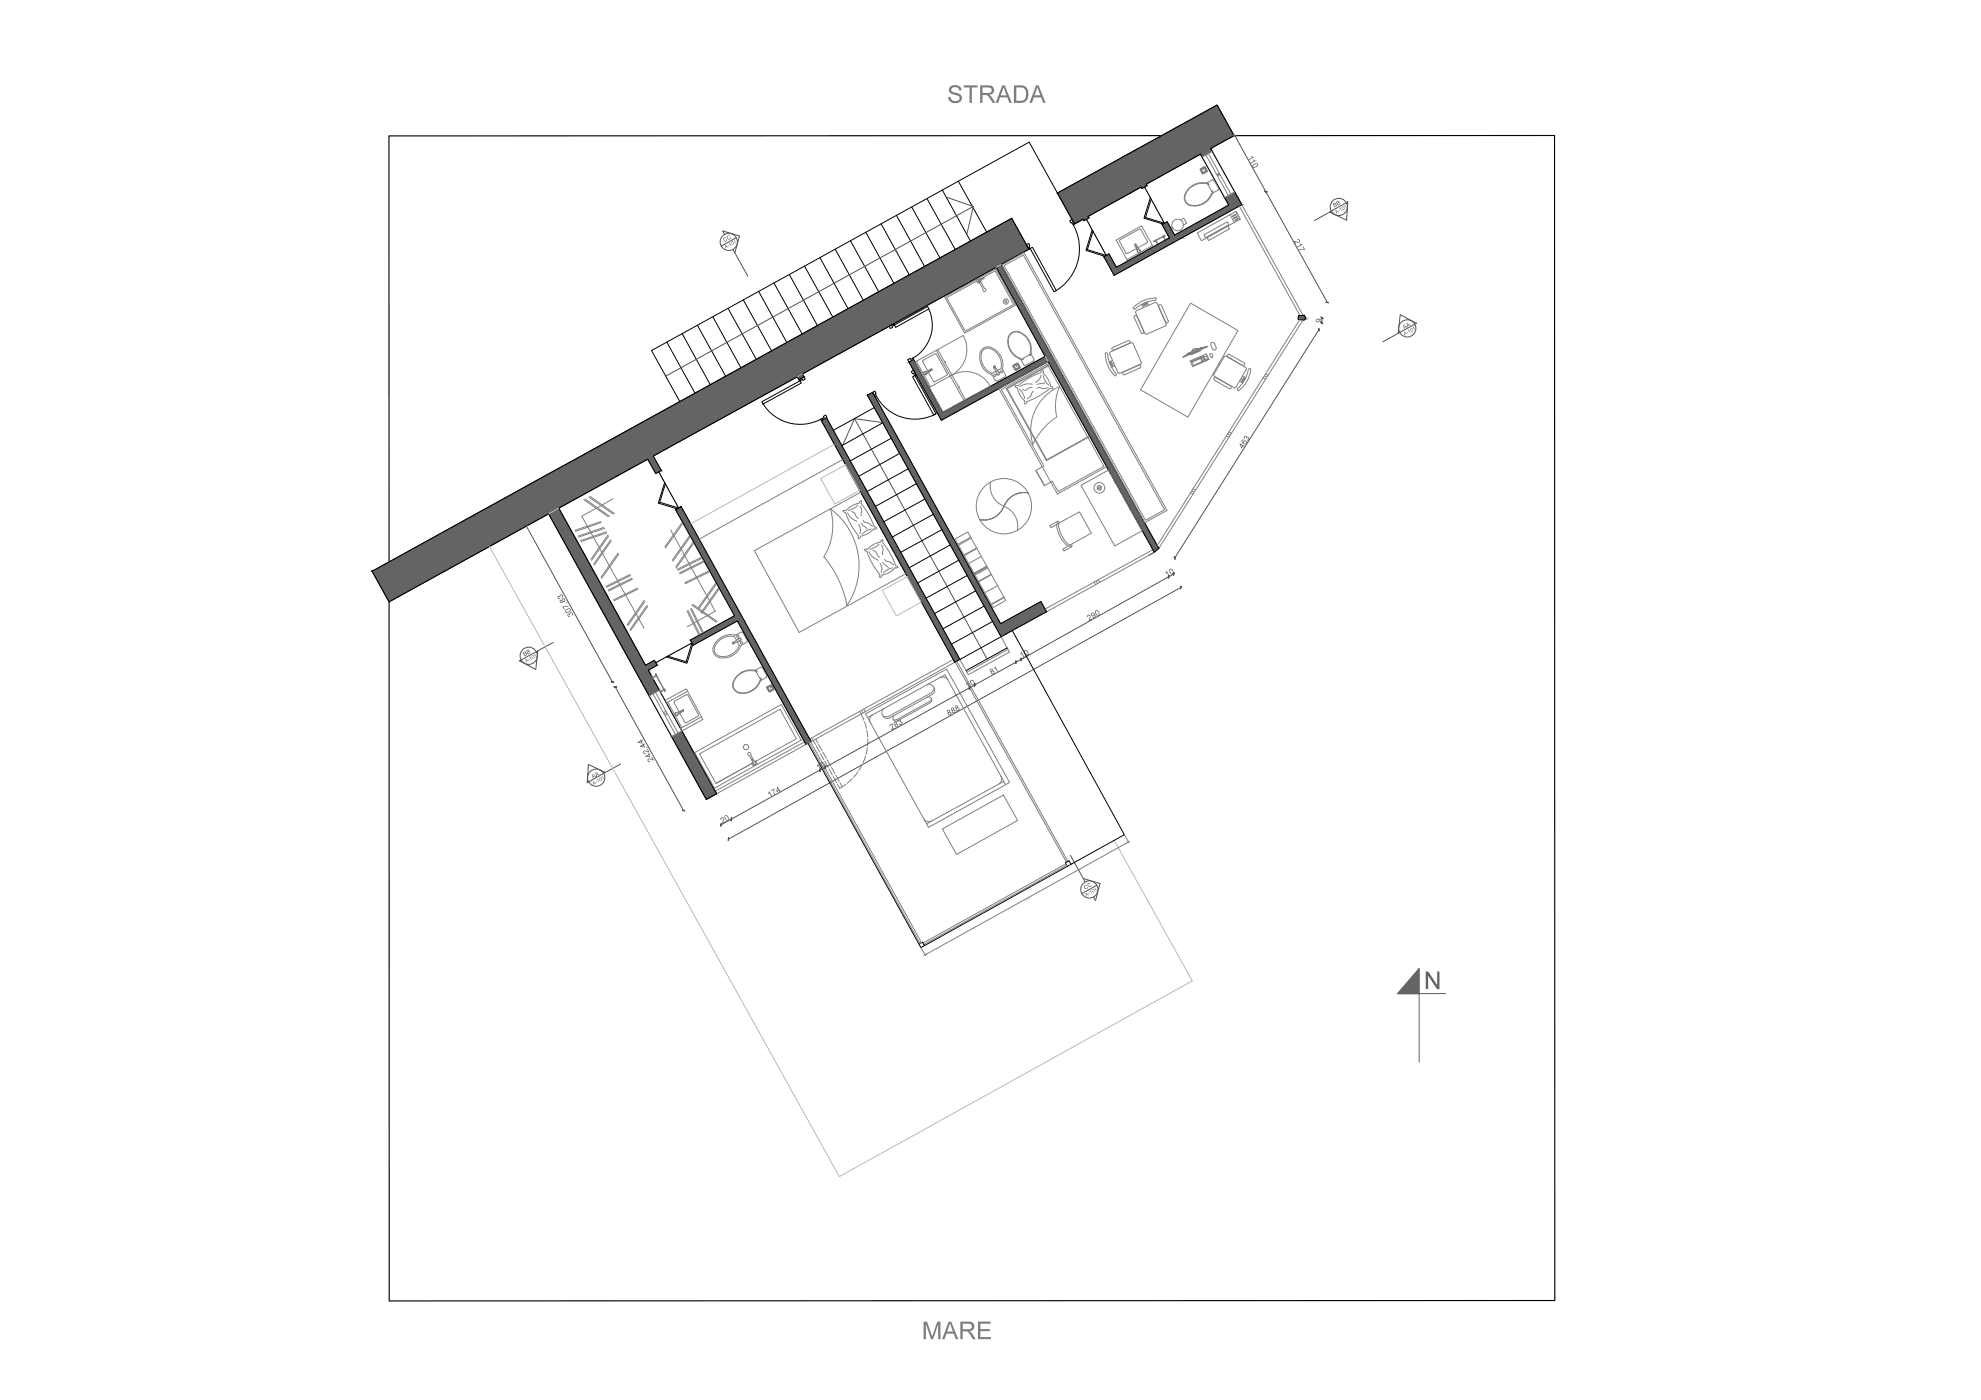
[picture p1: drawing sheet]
<svg xmlns="http://www.w3.org/2000/svg" width="594mm" height="420mm" viewBox="0 0 594 420" stroke-linecap="round" stroke-linejoin="round" font-family="sans-serif">
<path d="M348.3 40.7l-231.7 .1 .1 127.8M360 46.2l8.4 15.3M363 44.5l9.4 16.9M300.2 79.3l8.3-4.5-5.1-9.3-191.8 105.9 5.1 9.2 47.8-26.5 47.3 85.7 3.1-1.7M322.2 67.2l-5.1-9.3 47.8-26.4 5.1 9.2h96.1l.1 349.5-349.5 .1v-209.7M298.7 80.2l-102.8 56.6M194.2 137.8l-26.7 14.7 14.4 26M214.1 126.8l-.2 .1" fill="none" stroke="#000" stroke-width=".34"/>
<g fill="#636466" stroke="#636466" stroke-width=".3">
<path d="M286.5 74.8l16.9-9.3 5.1 9.3z"/>
<path d="M283.5 76.5l3-1.7 18.9 1.7z"/>
<path d="M286.5 74.8h22l-3.1 1.7z"/>
<path d="M279.1 78.9l4.4-2.4 17.5 2.4z"/>
<path d="M283.5 76.5h21.9l-4.4 2.4z"/>
<path d="M278.3 79.3l.8-.4 21.1 .4z"/>
<path d="M279.1 78.9h21.9l-.8 .4z"/>
<path d="M276.8 80.2l1.5-.9 20.4 .9z"/>
<path d="M278.3 79.3h21.9l-1.5 .9z"/>
<path d="M266.7 85.8l10.1-5.6 11.8 5.6z"/>
<path d="M276.8 80.2h21.9l-10.1 5.6z"/>
<path d="M243.9 98.3l22.8-12.5-.9 12.5z"/>
<path d="M266.7 85.8h21.9l-22.8 12.5z"/>
<path d="M242.6 99.1l1.3-.8 20.5 .8z"/>
<path d="M243.9 98.3h21.9l-1.4 .8z"/>
<path d="M242.5 99.1h21.9z"/>
<path d="M242.6 99.1h21.8z"/>
<path d="M218.8 112.2l23.7-13.1-1.9 13.1z"/>
<path d="M242.5 99.1h21.9l-23.8 13.1z"/>
<path d="M217.2 113l1.6-.8 20.2 .8z"/>
<path d="M218.8 112.2h21.8l-1.6 .8z"/>
<path d="M217.2 113h21.8z"/>
<path d="M178.2 134.6l39-21.6-17.3 21.6z"/>
<path d="M217.2 113h21.8l-39.1 21.6z"/>
<path d="M175.4 136.2l2.8-1.6 18.9 1.6z"/>
<path d="M178.2 134.6h21.7l-2.8 1.6z"/>
<path d="M163.1 142.9l12.3-6.7 9.4 6.7z"/>
<path d="M175.4 136.2h21.7l-12.3 6.7z"/>
<path d="M158.7 145.3l4.4-2.4 17.3 2.4z"/>
<path d="M163.1 142.9h21.7l-4.4 2.4z"/>
<path d="M145.9 152.5l12.8-7.2 8.8 7.2z"/>
<path d="M158.7 145.3h21.7l-12.9 7.2z"/>
<path d="M142.8 154.1l3.1-1.6 18.6 1.6z"/>
<path d="M145.9 152.5h21.6l-3 1.6z"/>
<path d="M142.8 154.1h21.7z"/>
<path d="M125 164l17.8-9.9 3.9 9.9z"/>
<path d="M142.8 154.1h21.7l-17.8 9.9z"/>
<path d="M111.6 171.4h21.7l-16.6 9.2z"/>
<path d="M111.6 171.4l13.4-7.4 8.3 7.4z"/>
<path d="M125 164h21.7l-13.4 7.4z"/>
<path d="M239 113l1.6-.8 .5 .8z"/>
<path d="M239 113l2.1 .1z"/>
<path d="M239.1 113.1l.6 .7z"/>
<path d="M239.1 113.1h2l-1.4 .7z"/>
<path d="M239.5 113.8h.2z"/>
<path d="M194.2 137.8l1.7-1 .5 1z"/>
<path d="M196.1 141.2h2.2l-1.7 .9z"/>
<path d="M194.2 137.8l4.1 3.4h-2.2z"/>
<path d="M194.2 137.8h2.2l1.9 3.4z"/>
<path d="M348.3 40.7l16.6-9.2 5.1 9.2z"/>
<path d="M341.3 44.5l7-3.8 14.7 3.8z"/>
<path d="M348.3 40.7h21.7l-7 3.8z"/>
<path d="M339.8 45.4l1.5-.9 22.2 .9z"/>
<path d="M341.3 44.5h21.7l.5 .9z"/>
<path d="M360 46.2h1.9l-1.5 .9z"/>
<path d="M338.2 46.2l1.6-.8 22.1 .8z"/>
<path d="M339.8 45.4h23.7l-1.6 .8z"/>
<path d="M336.7 47.1l1.5-.9 20.3 .9z"/>
<path d="M338.2 46.2h21.8l-1.5 .9z"/>
<path d="M369.7 57.9l.5-.3 .2 .3z"/>
<path d="M317.1 57.9l19.6-10.8 2.2 10.8z"/>
<path d="M336.7 47.1h21.8l-19.6 10.8z"/>
<path d="M317.1 57.9l19.7 1.2h-19.1z"/>
<path d="M317.1 57.9h21.8l-2.1 1.2z"/>
<path d="M367.2 59.3l2.5-1.4 1.5 1.4z"/>
<path d="M369.7 57.9h.7l.8 1.4z"/>
<path d="M367.2 59.3l5.2 2.1h-4.1z"/>
<path d="M367.2 59.3h4l1.2 2.1z"/>
<path d="M368.3 61.4l3.8 .1z"/>
<path d="M368.3 61.4h4.1z"/>
<path d="M321.8 66.5h1.7l-1.3 .7z"/>
<path d="M348.7 67.2l1.3-.7 .3 .7z"/>
<path d="M317.7 59.1l5.8 7.4h-1.7z"/>
<path d="M317.7 59.1h19.1l-13.3 7.4z"/>
<path d="M348.4 67.4l.3-.2 1.7 .2z"/>
<path d="M348.7 67.2h1.6l.1 .2z"/>
<path d="M352.2 70.5l16.2-9-12.6 9z"/>
<path d="M355.8 70.5l12.6-9h3.7z"/>
<path d="M348.4 67.4l3.8 3.1h-2z"/>
<path d="M348.4 67.4h2l1.8 3.1z"/>
<path d="M350.2 70.5l4.1 .9h-3.7z"/>
<path d="M350.2 70.5h5.6l-1.5 .9z"/>
<path d="M331 77l1.5-.8 .5 .8z"/>
<path d="M332.8 80.2h5.6l-4.3 2.4z"/>
<path d="M334.8 80.2l15.8-8.8-12.2 8.8z"/>
<path d="M338.4 80.2l12.2-8.8h3.7z"/>
<path d="M331 77l3.8 3.2h-2z"/>
<path d="M331 77h2l1.8 3.2z"/>
<path d="M164.5 154.1l3-1.6 1 1.6z"/>
<path d="M164.5 154.1l10.7 12.1h-4z"/>
<path d="M164.5 154.1h4l6.7 12.1z"/>
<path d="M171.2 166.2l10.7 12.3h-4z"/>
<path d="M171.2 166.2h4l6.7 12.3z"/>
<path d="M193.5 199.6l2.7-1.5 .9 1.5z"/>
<path d="M177.9 178.5l15.6 21.1h-3.9z"/>
<path d="M177.9 178.5h4l11.6 21.1z"/>
<path d="M189.6 199.6h7.5z"/>
<path d="M189.6 199.6l4.8 1.5h-4z"/>
<path d="M189.6 199.6h7.5l-2.7 1.5z"/>
<path d="M193.7 207.1h4l-3.1 1.7z"/>
<path d="M190.4 201.1l7.3 6h-4z"/>
<path d="M190.4 201.1h4l3.3 6z"/>
<path d="M201.4 221l3.1-1.7 .9 1.7z"/>
<path d="M210.9 238.1h4l-3.1 1.7z"/>
<path d="M201.4 221l13.5 17.1h-4z"/>
<path d="M201.4 221h4l9.5 17.1z"/>
<path d="M202.6 152.9l1.7-.9 .5 .9z"/>
<path d="M202.6 152.9l19.7 31.8h-2z"/>
<path d="M202.6 152.9h2.2l17.5 31.8z"/>
<path d="M217.5 186.3l2.8-1.6 2.9 1.6z"/>
<path d="M220.3 184.7h2l.9 1.6z"/>
<path d="M207 192h3.6l-2.8 1.6z"/>
<path d="M221.1 186.3l5.3 5.7h-2.1z"/>
<path d="M221.1 186.3h2.1l3.2 5.7z"/>
<path d="M207 192l10.5-5.7-6.9 5.7z"/>
<path d="M210.6 192l6.9-5.7h3.6z"/>
<path d="M241.2 222.5h2l-1.5 .8z"/>
<path d="M224.3 192l18.9 30.5h-2z"/>
<path d="M224.3 192h2.1l16.8 30.5z"/>
<path d="M325.5 65.4l.8-.5 .2 .5z"/>
<path d="M324.7 65.8h1.1l-.8 .4z"/>
<path d="M324.7 65.8l.8-.4 .3 .4z"/>
<path d="M325.5 65.4h1l-.7 .4z"/>
</g>
<path d="M326.3 64.9l.2 .5M332.5 76.2l2.3 4M372.4 61.4l-38.3 21.2" fill="none" stroke="#000" stroke-width=".3"/>
<g fill="none" stroke="#808080" stroke-width=".3">
<path d="M357.6 55.7a4 4 0 0 0-2.1 4.9l.7 .8 .8 .3M361.6 55.1a5.2 5.2 0 0 0-6.3 4.7 3 3 0 0 0 4.1 1.7 5.4 5.4 0 0 0 3.8-3.4M361.6 54.9h-2.4l-1.7 .8M361.9 54.8l-.3 .1M362 55h-.4M362 55l.2-.1 .3 .4-.3 .2zM363.3 57.3l.2-.1 .3 .4-.2 .2M363.4 58.1l-1.3 2.1-1.4 1M363.6 57.8l-.3 .3M363.7 58l-.2 .2M364 54.1l-.5-.1-1.6 .9 1.7 3 1.6-.9M364.1 54.1l1.3 2.4"/>
<path d="M365.3 56.5l-.1 .5M340.6 73.4l-.3-.2v.4M341.1 75.4h.1M341.2 74.3l2.7-1.5 .2-.3-2-3.6-.3-.2-6 3.3-.1 .3 2 3.7h.4l2.7-1.4M341.6 74.8a.51 .51 0 0 1 .4 .6 .51 .51 0 0 1-.7 .4 .51 .51 0 0 1-.3-.7M341.7 75a.38 .38 0 0 1 0 .7 .38 .38 0 0 1-.6-.4M345.6 73.7l-7.7 4.2M345.8 74.1l-3.5-6.4-7.6 4.3 3.5 6.3M360.7 61.2l-1.8 .6-1.9-.1M285.8 197.9l-43 23.8M286.3 198.7l-71.4 39.4M241.3 222.6l-26.8 14.8"/>
</g>
<g fill="none" stroke="#808080" stroke-width=".3">
<path d="M359.9 50.7l1.2-.7h.3l.6 1.5-1.2 .7-.3-.1-.7-1.2zM360 50.7l1.3-.6 .6 1.3-1.3 .6zM360.1 50.9l1.1-.6 .6 1-1.1 .6zM360.9 51.1h.1M340.2 73.4l.9 1.8-.5-1.2M340.5 73.2l1.1 1.7M340.8 73.9h-.1M340.8 73.9l.9 1.1M341.1 75.2v.2M359 69.9l11.6-6.5 1.3 2.4-11.7 6.4zM361 70.5l7-3.9 .5 .8-7 3.9zM362 71.3l.1 .3"/>
<path d="M368.4 68.3l-.2-.5-6.3 3.5M368.5 68.3l.1 .4-6.2 3.4-.2-.5M368.8 64.4l1.3 2.4M369.6 64.8l.9-.6 .2 .2-1 .6zM369.9 65.4l1-.5 .1 .2-1 .5zM370.6 63.5l1.2 2.3M370.6 65.8l.2-.1 .1 .2zM371 65.6l.2-.1 .1 .2zM357 90.9l14.2 8.3-15 25.9-14.2-8.2zM354.7 107.1l7.4-3.1zM357 106.2h.1M357 106.2l.2 .2"/>
<path d="M357.1 106.3h.1M357.1 106.2v.1M357.5 106v.2M357.7 104.9l-.4 .6M358.4 104.5l-.7 .4M358.5 104.6l-.8 .4-.3 .5M359.9 105h.1M359.9 105.2l-2.7 1.2M359.9 105.3l-2.7 1.1M361.1 104.2l-5.5 2.4 .6-.6 4.1-1.8M363.6 104.7a.6 .6 0 0 0 .8 .3 .6 .6 0 0 0 .3-.8l-.6-1.1a.59 .59 0 0 0-.7-.3 .59 .59 0 0 0-.3 .7l.5 1.2M364 112.3l.1 .6 5.9 3.4"/>
<path d="M364.2 114.1l4.3 2.5M364.6 113.3l4.4 2.5M364.6 113.3l-.6 .2 .2 .5M367 107l.6-.1 6.1 3.5v.4l-3.1 5.4-.6 .1M367.1 107l-3.1 5.3M368.6 106.4l4.4 2.5 .2 .5-.6 .2M368.6 106.3l-.5 .2 .1 .6 4.4 2.5M374.3 110.9l.3-.3 .4 .1a8.4 8.4 0 0 1-3.8 6.5l-.2-.3a12.1 12.1 0 0 0 3.3-6"/>
<circle cx="360.9" cy="51.1" r=".59"/>
</g>
<g fill="none" stroke="#808080" stroke-width=".3">
<path d="M371.6 61.8l18.2 32.9M372.4 61.4l18.3 33.2M339.8 92.3l.1 .4h.4M340.9 94.9l-.6-.2-.2 .5 2.1 4.6 .5 .3 .2-.6-2-4.6M342.3 91.3l.5 1M343.1 90.9l.5 1.1M343.9 90.6l.5 1M344 90.8l-1.6 .7M344.1 90.9l-1.6 .7M344.2 91.2l-1.6 .6M346.3 90.7l-5.6 2.6-.2 .3 2.8 6.4M346.3 90.1a9.7 9.7 0 0 0-6 2.6"/>
<path d="M346.4 90.8l.5 .2M346.6 89.4l.1 .4-.3 .3M346.6 89.4a9.1 9.1 0 0 0-6.8 3M346.9 90.9l2.8 6.3-.1 .4-5.7 2.6-.6-.2M348.2 91.6l-.5-.2-.2 .6 2 4.6M348.3 91.6l2 4.6-.2 .6-.6-.2M274.4 108.6l6.3-3.5 4.2 7.6M274.8 108.4l4.2 7.6M277.4 111.6a.38 .38 0 0 0-.4 .6 .38 .38 0 0 0 .7 0M277.6 111.5a.51 .51 0 0 0-.7 .3 .51 .51 0 0 0 .3 .7 .51 .51 0 0 0 .7-.5M277.7 112.2h.1M278.2 111.3l-1.5-2.8v-.3l3.6-2h.4l3.3 6.1-.1 .3-3.6 1.9"/>
<path d="M278.4 111.7l1.5 2.7 .4 .1M279.1 110.8h.4l-.2 .3M284.9 112.8l-6.3 3.5M332.7 108.5l.8 1.6M332.9 105.6l-.2 .6M332.9 108.4l.7 1.6M333.2 108.3l.6 1.6M333.6 108.1l-1 .5M334 108.9l-1.1 .5M334.3 109.7l-1.1 .5M334.7 112.2a10.6 10.6 0 0 1-2.7-6.3l-.5-.1a8.7 8.7 0 0 0 2.8 7l.4-.2v-.4M336.9 111.6l4.6-2 .6 .2-.3 .6-4.6 2-.5-.2z"/>
<path d="M338.2 102.2l-4.6 2.1-.2 .5 .6 .2 4.6-2 .2-.5-.6-.3M339.2 102.8l.6 .3 2.4 5.6-.2 .5-6.4 2.8-.4-.2-2.5-5.6M339.2 102.8l-6.3 2.8M355.6 106.6l-.9 .5M356.3 106.1h.1M356.3 106l.1 .1M356.4 106h.1M356.5 105.9l.1 .2M356.6 105.9v.1M356.7 105.9v.1M356.7 105.8v.2M356.8 105.8v.1"/>
<path d="M356.8 105.8l.1 .1M356.9 108.3l4.8-2.1 .8 1.6-4.9 2.2zM356.9 105.8v.1M356.9 105.8h.1M357.1 105.8h.1M357.2 105.7v.1M357.2 105.6l.1 .1M357.2 108.3l2.6-1.1 .1 .2-2.6 1.1zM357.3 105.6v.1M357.4 108.7l2.6-1.2 .4 1-2.6 1.2zM357.4 105.5l-.1 .1M357.5 105.5h.1"/>
<path d="M358.5 104.6l.6 .1M358.6 104.5l-.1 .1M358.6 104.5l.5 .2M359 104.9v.1M359.1 104.8h.1M359.2 104.8v.1M359.2 104.7l.1 .2M359.4 104.7h-.1M359.4 104.7l.1 .1M359.5 104.7h.1M359.6 104.6v.1M359.6 104.6l.1 .1"/>
<path d="M359.7 104.6v.1M359.7 104.5l.1 .1M359.8 104.5l.1 .1M359.9 105v.2M359.9 105l-.1 .1M359.9 104.5v.1M360 104.5h.1M360 107.2l.8-.4 .1 .1-.8 .4zM360.1 104.4v.1M360.1 104.4l.1 .1M360.2 107.5l.8-.4 .1 .4-.8 .3zM360.2 104.3h.1"/>
<path d="M360.4 104.4h.1M360.5 108.2l.8-.4 .1 .3-.8 .4zM360.5 104.2v.1M361.1 107.1l.7-.3 .4 .9-.6 .3zM362.1 103.9l-1.8 .3M362.5 107.7l-5 2.2M362.8 106.2a.55 .55 0 0 1 .7 .3 .55 .55 0 0 1-.3 .7l-.4-.4zM369 115.8l.1 .6-.6 .2M371.7 114.3l1 .6M372.1 113.5l1 .7M372.5 112.8l1 .6M373 113.1l-.9 1.5"/>
<path d="M373.2 113.2l-.8 1.5M373.4 113.3l-.9 1.5M302.7 195.6l-12.3 6.8"/>
</g>
<g fill="none" stroke="#000" stroke-width=".3">
<path d="M324.7 65.8l.3 .4M331 77l3.1 5.6M391.1 94.6l.4 .7-.5 .8-1.7-.3M239 113l.6 .9M240.6 112.2l.5 .9M260.1 118.5l40.1 72.5M261.7 117.7l.6-.4 .4 .7-.3 .2 .4 .7-.4 .2zM261.7 117.7l38.3 69.4 12.1-6.6M273.3 111.5l.6-.4 .8 1.3-.4 .3-.4-.7-.3 .2zM273.6 113l.7-.3 6.4 11.4-.7 .4zM246.6 126l-.3 .2 40 72.5M247.8 125.3l40 72.5"/>
<path d="M345.9 165.8l-1.5 .8M313.8 183.5l-12.1 6.7"/>
</g>
<g fill="#636466" stroke="#636466" stroke-width=".3">
<path d="M260.1 118.5l1.5-.8 .5 .8z"/>
<path d="M261.6 117.7l.5 .8z"/>
<path d="M260.1 118.5h2z"/>
<path d="M246.6 126l1.2-.7 .4 .7z"/>
<path d="M246.6 126h1.6z"/>
<path d="M246.3 126.2l.3-.2 1.7 .2z"/>
<path d="M246.6 126h1.6l.1 .2z"/>
<path d="M246.3 126.2l15.4 24.4h-2z"/>
<path d="M246.3 126.2h2l13.4 24.4z"/>
<path d="M259.7 150.6l2.5 .8h-2z"/>
<path d="M259.7 150.6h2l.5 .8z"/>
<path d="M306.5 183.5l5.6-3 1.7 3z"/>
<path d="M300 187.1l6.5-3.6 .7 3.6z"/>
<path d="M306.5 183.5h7.3l-6.6 3.6z"/>
<path d="M260.1 118.5l39.9 68.6h-2z"/>
<path d="M260.1 118.5h2l37.9 68.6z"/>
<path d="M299.7 190.2h2l-1.5 .8z"/>
<path d="M298 187.1l3.7 3.1h-2z"/>
<path d="M298 187.1h9.2l-5.5 3.1z"/>
<path d="M285.8 197.8h2l-1.5 .9z"/>
<path d="M260.2 151.4l27.6 46.4h-2z"/>
<path d="M260.2 151.4h2l25.6 46.4z"/>
<path d="M311.7 107.8l1.7-.9 .5 .9z"/>
<path d="M272.8 108.5l1.1-.7 .3 .7z"/>
<path d="M310.6 108.5l1.1-.7 2.6 .7z"/>
<path d="M311.7 107.8h2.2l.4 .7z"/>
<path d="M272.5 108.6h1.8z"/>
<path d="M272.8 108.5l1.5 .1z"/>
<path d="M272.5 108.6l5.2 6.2h-1.7z"/>
<path d="M272.5 108.6h1.8l3.4 6.2z"/>
<path d="M276 114.8h1.7z"/>
<path d="M276 114.8l2.5 1.3h-1.8z"/>
<path d="M276 114.8h1.7l.8 1.3z"/>
<path d="M276.7 116.1h1.8z"/>
<path d="M281 123.7h5.5l-4.2 2.4z"/>
<path d="M282.7 123.7l27.9-15.2-24.1 15.2z"/>
<path d="M286.5 123.7l24.1-15.2h3.7z"/>
<path d="M276.7 116.1l6 7.6h-1.7z"/>
<path d="M276.7 116.1h1.8l4.2 7.6z"/>
<path d="M389.3 94.7h1.9z"/>
<path d="M389.3 94.7l2.2 .6h-2.2z"/>
<path d="M389.3 94.7h1.9l.3 .6z"/>
<path d="M389.3 95.8h1.9l-.2 .3z"/>
<path d="M389.3 95.3l1.9 .5h-1.9z"/>
<path d="M389.3 95.3h2.2l-.3 .5z"/>
<path d="M342.9 55.7l.8-.4 .3 .4z"/>
<path d="M342.2 56.1h1l-.8 .5z"/>
<path d="M342.2 56.1l.7-.4 .3 .4z"/>
<path d="M342.9 55.7h1.1l-.8 .4z"/>
</g>
<path d="M342.2 56.1l-15.9 8.8M360 46.2l-16.3 9.1M370 40.7l-7 3.8M324.7 65.8l-2.5 1.4" fill="none" stroke="#000" stroke-width=".34"/>
<g fill="none" stroke="#808080" stroke-width=".3">
<path d="M277.8 112.1l-.1 .1M278.8 111.2l-.1-.1-1.3 .5M279.3 110.7l-1.9 .9M279.5 111l-1.7 1.1 1-.8M344.4 166.6l-30.6 16.9M345.7 164.9l-32.3 17.8M199.8 210.9l6.4-3.5 4.1 7.7-6.3 3.4M200.3 210.7l4.2 7.6M202.8 213.8a.38 .38 0 0 0-.3 .6 .38 .38 0 0 0 .6 0M203 213.8a.51 .51 0 0 0-.7 .2 .51 .51 0 0 0 .4 .7 .51 .51 0 0 0 .6-.4M203.8 214l1.6 2.7M204.6 213.1h.3l-.2 .3"/>
<path d="M204.9 213.2h.1M206.2 208.6l-.4-.2-3.7 2.1v.3l1.5 2.7M206.3 208.5l3.2 6.1-.2 .3-3.5 1.9M222.1 201.9a4 4 0 0 0-2.1 4.9 4.3 4.3 0 0 0 6.3 0l1.2-1.4 .5-1.1M226.1 201.3a5.2 5.2 0 0 0-6.2 4.7 3.2 3.2 0 0 0 4.7 1.5l.5-.2M226.2 201.1h-2.4l-1.7 .7M226.5 201h-.3M226.5 201.2h-.4M226.6 201.2l.2-.1 .2 .4-.2 .1zM227.8 204.3l-.9 1.5-1.8 1.4M227.8 203.5l.3-.1 .2 .4-.4 .5M228 200.2l-1.5 .9 1.7 3 1.6-.9 .1-.3-1.3-2.6"/>
<path d="M228.1 200.2l.5 .2M228.2 204.1l-.2 .3M229.9 206.1l1.5-.6 .6 1.4-1.2 .7-.3-.1-.6-1.2zM230 206.1l1.3-.6 .6 1.4-1.3 .5zM230.2 206.3l1-.6 .6 1-1.1 .6zM231 206.5h.1M231.5 206.9h.1"/>
<circle cx="231" cy="206.5" r=".59"/>
</g>
<path d="M278.5 92.7l-9.9 5.5-.4-.7 9.9-5.5a11.4 11.4 0 0 1-4.4 15.5M312.1 180.5l1.7 3" fill="none" stroke="#000" stroke-width=".3"/>
<path d="M181.9 178.5l11.6 21.1M194.4 201.1l20.5 37" fill="none" stroke="#000" stroke-width=".34"/>
<g fill="none" stroke="#808080" stroke-width=".3">
<path d="M346.1 165.7l-1.8 1M213.9 194.1a2.79 2.79 0 0 0 3.6 3.3l1.8-.6M214.3 194.2a2.37 2.37 0 0 0 3.1 2.8l1.7-.6M219.6 192.9h.1M219.8 192.8l-.2 .3h.4M220.2 190.9l.6 1.2M220.2 191a5.2 5.2 0 0 0-5.9 3.2M220.3 190.5a5.5 5.5 0 0 0-6.4 3.6M221.1 192.5l.6 1.1-.3 .6-1.2 1.5-1.1 .7M221.2 191.8a.51 .51 0 0 1 .6-.4 .51 .51 0 0 1 .4 .6 .51 .51 0 0 1-.7 .3M221.4 191.7a.38 .38 0 0 1 .7 0 .38 .38 0 0 1-.4 .5M222.2 189.6l-1.9 .9"/>
<path d="M222.2 189.7l.5 .1M222.3 193.6a6.9 6.9 0 0 1-3 3.2M222.8 189.8l1.3 2.4M223.9 192.7l-1.6 .9M224 192.1l-.1 .6M195.8 208.1l6.8 12.3M196.5 207.7l6.8 12.2M197.7 207.1l-3.1 1.7M199.9 213.8l-.7 .4M203.2 214.3v.1M204.3 213.5l-.1-.1-1.4 .4M204.8 212.9l-1.9 .9"/>
<path d="M204.9 213.2l-1.7 1.1 1.1-.8M205.4 216.7l.4 .1M206.2 207.4l-.4-.8-6.4 3.5M210.3 215.1l.5 .7-9.4 5.2"/>
</g>
<g fill="#636466" stroke="#636466" stroke-width=".3">
<path d="M298.7 80.2l1.5-.9 .5 .9z"/>
<path d="M298.7 80.2l8.4 11.5h-2.1z"/>
<path d="M298.7 80.2h2l6.4 11.5z"/>
<path d="M305 91.7h2.1z"/>
<path d="M305 91.7l10.5 15.2h-2.1z"/>
<path d="M305 91.7h2.1l8.4 15.2z"/>
<path d="M313.4 106.9l3 1.6h-2.1z"/>
<path d="M313.4 106.9h2.1l.9 1.6z"/>
<path d="M314.3 108.5l33.2 56h-2z"/>
<path d="M314.3 108.5h2.1l31.1 56z"/>
<path d="M345.5 164.5l.6 1.2z"/>
<path d="M345.5 164.5h2l-1.4 1.2z"/>
</g>
<g fill="none" stroke="#808080" stroke-width=".3">
<path d="M294 84.6h.1M328.7 174.3l.4 .8M221.4 191.7l-1.8 1.2M221.7 192.3l-1.9 .9"/>
<circle cx="221.2" cy="190.8" r=".34"/>
<circle cx="222.3" cy="192.8" r=".34"/>
</g>
<g fill="#808080">
<path d="M284.9 26a2.08 2.08 0 0 1 3.4 1.1h-.7a1.21 1.21 0 0 0-1.2-.9 1.21 1.21 0 0 0-1.2 .9 2.6 2.6 0 0 0 2.2 .9 1.52 1.52 0 0 1 1 1.9 1.52 1.52 0 0 1-1.9 1.1 1.91 1.91 0 0 1-2.2-1.9h.7a1.37 1.37 0 0 0 1.3 1.2 1.37 1.37 0 0 0 1.4-1 3.4 3.4 0 0 0-2.4-1.2 1.27 1.27 0 0 1-.4-2.1z"/>
<path d="M289 25.6h4.1v.6h-1.7v4.7h-.7v-4.7h-1.7z"/>
<path d="M276.9 396.5h1.1l1.5 4.5 1.5-4.5h1v5.3h-.7v-4.5l-1.5 4.5h-.6l-1.6-4.5v4.5h-.7z"/>
<path d="M293.2 396.5h3.8v.6h-3v1.6h2.8v.6h-2.8v1.8h3.2v.6h-4z"/>
<path d="M293.9 25.6h2.3a1.46 1.46 0 0 1 1.9 1.2 1.46 1.46 0 0 1-1.5 1.7l.8 .7 1.1 1.7h-.9l-1.5-2.2-1.5-.2v2.4h-.7zM294.6 26.2v1.7h1.5a.88 .88 0 0 0 1.2-.7 .88 .88 0 0 0-1-1z"/>
<path d="M300.5 25.6h.8l2.1 5.3h-.8l-.6-1.7h-2.1l-.6 1.7h-.8zM300.9 26.2l-.8 2.4h1.7z"/>
<path d="M304 25.6h1.8a2.68 2.68 0 0 1 2.5 1.6 2.68 2.68 0 0 1-.4 2.8 2.1 2.1 0 0 1-2 .9h-1.9zM304.7 26.2v4h1.2a1.77 1.77 0 0 0 1.8-2.4 1.55 1.55 0 0 0-1.9-1.6z"/>
<path d="M310.7 25.6h.7l2.1 5.3h-.7l-.6-1.7h-2.2l-.6 1.7h-.7zM311 26.1l-.8 2.5h1.7z"/>
<path d="M284.5 396.5h.7l2.1 5.3h-.7l-.6-1.7h-2.2l-.6 1.7h-.7zM284.8 397l-.8 2.5h1.7z"/>
<path d="M288 396.5h2.3a1.46 1.46 0 0 1 1.8 1.2 1.46 1.46 0 0 1-1.4 1.7l.8 .7 1.1 1.6h-.9l-1.5-2.1-1.5-.2v2.4h-.7zM288.7 397.1v1.7h1.5a.88 .88 0 0 0 1.2-.7 .88 .88 0 0 0-1.1-1z"/>
</g>
<path d="M300.2 79.3l47.3 85.2-1.4 1.2-31.8-57.2-32 17.6M268.2 97.5l-.2-.4-1.4 .8 .4 .7 .7-.4-.2-.3 .7-.4M298.7 80.2l14.7 26.7-30.7 16.8" fill="none" stroke="#000" stroke-width=".3"/>
<path d="M300.4 79.5l6.6-3.7 42.9 77.3-6.6 3.7zM301.1 79.7l5.7-3.2 42.4 76.4-5.7 3.2zM370.2 66.1l.3-.2v.2zM389.8 95.9l-42.8 67.8M390.7 96l-43.2 68.5M368.1 130.1l.8 .5" fill="none" stroke="#808080" stroke-width=".3"/>
<g fill="#636466" stroke="#636466" stroke-width=".3">
<path d="M425.5 290.6v7.5h-6.4z"/>
<path d="M419.1 298.1h6.4z"/>
</g>
<path d="M419.1 298.1l6.4-7.5v28.1" fill="none" stroke="#636466" stroke-width=".3"/>
<path d="M427.5 291.5h.8l2.6 4v-4h.7v5.2h-.7l-2.7-4v4h-.7z" fill="#636466"/>
<path d="M419.1 298.1h14.4" fill="none" stroke="#636466" stroke-width=".3"/>
<path d="M353.9 176.1l.1 .1M354.1 176.2l-135.6 75.5M218.3 251.5l.1 .1" fill="none" stroke="#545454" stroke-width=".3"/>
<g fill="#545454" stroke="#545454" stroke-width=".3">
<path d="M218.5 251.3l-.1 .8zM218.5 251.3l-.2 .8z"/>
<path d="M354.1 175.9l-.1 .7zM354.1 175.9l-.1 .7z"/>
</g>
<g fill="#545454">
<path d="M284 213.1a.44 .44 0 0 1 .6-.2 .44 .44 0 0 1 .2 .7 .51 .51 0 0 1 .5 .6 .51 .51 0 0 1-.7 .4 .51 .51 0 0 1-.3-.8l-.4-.2zM284.1 213.4a.3 .3 0 0 0 .6 0 .3 .3 0 0 0-.6 0zM284.4 214.1a.35 .35 0 0 0 .7 0 .35 .35 0 0 0-.7 0z"/>
<path d="M285.2 212.5a.44 .44 0 0 1 .6-.2 .44 .44 0 0 1 .2 .6 .51 .51 0 0 1 .5 .6 .51 .51 0 0 1-.7 .4 .51 .51 0 0 1-.3-.7l-.4-.2zM285.3 212.7a.28 .28 0 0 0 .5 0 .28 .28 0 0 0-.5 0zM285.6 213.4a.35 .35 0 0 0 .7 0 .35 .35 0 0 0-.7 0z"/>
<path d="M286.4 211.8a.44 .44 0 0 1 .6-.2 .44 .44 0 0 1 .2 .6 .51 .51 0 0 1 .5 .6 .51 .51 0 0 1-.7 .4 .51 .51 0 0 1-.3-.7l-.4-.2zM286.5 212.1a.28 .28 0 0 0 .5 0 .28 .28 0 0 0-.5 0zM286.8 212.7a.35 .35 0 0 0 .7 0 .35 .35 0 0 0-.7 0z"/>
</g>
<path d="M304.6 198.7l-12.3 6.8M304.7 198.8v.1M292.3 205.6v.1" fill="none" stroke="#545454" stroke-width=".3"/>
<g fill="#545454" stroke="#545454" stroke-width=".3">
<path d="M292.3 205.1l-.1 .8zM292.3 205.1l-.1 .8z"/>
<path d="M304.7 198.3l-.2 .8zM304.7 198.3l-.2 .8z"/>
</g>
<g fill="#545454">
<path d="M298.3 200l1 1.4-.2 .1-.7-1.1-.2 .4z"/>
<path d="M296.9 200.8a.44 .44 0 0 1 .6-.2 .44 .44 0 0 1 .2 .6 .51 .51 0 0 1 .5 .7 .51 .51 0 0 1-.7 .3 .51 .51 0 0 1-.3-.7l-.4-.2zM297 201.1a.28 .28 0 0 0 .5 0 .28 .28 0 0 0-.5 0zM297.3 201.7a.35 .35 0 0 0 .7 0 .35 .35 0 0 0-.7 0z"/>
</g>
<path d="M350.3 172.9l.3 .4M350.4 173l-44.3 24.8M306 197.7l.3 .4" fill="none" stroke="#545454" stroke-width=".3"/>
<g fill="#545454" stroke="#545454" stroke-width=".3">
<path d="M306.2 197.5l-.1 .7zM306.2 197.5l-.1 .7z"/>
<path d="M350.5 172.7l-.2 .7zM350.5 172.7l-.2 .7z"/>
</g>
<g fill="#545454">
<path d="M326 184.6a.6 .6 0 0 1 .9 0 .6 .6 0 0 1-.1 .9l-.1 .4 .7-.4 .1 .2-1 .6v-.6a.65 .65 0 0 0 0-1.1l-.5 .6z"/>
<path d="M327.2 184a.83 .83 0 0 1 1.1 .3 .83 .83 0 0 1-.3 1.1l-.4-.2 .6-.2-.1-.6a.54 .54 0 0 1-.7 .4 .54 .54 0 0 1-.2-.8zM327.3 184.3a.35 .35 0 0 0 .7 0 .35 .35 0 0 0-.7 0z"/>
<path d="M328.5 183.3a.84 .84 0 0 1 1 .3 .84 .84 0 0 1-.3 1.1 1.12 1.12 0 0 1-.7-1.4zM328.6 183.4l-.1 .2a.73 .73 0 0 0 .9 .8l.1-.1a.73 .73 0 0 0-.9-.9z"/>
</g>
<path d="M395.3 98.8h.1M395.5 98.9l-43.3 68.5M352 167.3h.2" fill="none" stroke="#545454" stroke-width=".3"/>
<g fill="#545454" stroke="#545454" stroke-width=".3">
<path d="M352.1 167l.3 .7zM352.1 167l.3 .7z"/>
<path d="M395.3 98.5l.3 .7zM395.3 98.5l.3 .7z"/>
</g>
<g fill="#545454">
<path d="M373.1 130.9a.38 .38 0 0 1 .5-.1 .38 .38 0 0 1 .2 .4 .53 .53 0 0 1 .8 .4 .53 .53 0 0 1-.8 .5l.1-.2a.34 .34 0 0 0 .5-.1 .34 .34 0 0 0-.2-.5 .34 .34 0 0 0-.5 .3l-.1-.2a.27 .27 0 0 0 0-.4 .27 .27 0 0 0-.4 0 .27 .27 0 0 0 0 .4l-.1 .3-.1-.4z"/>
<path d="M371.8 133l.9 .6 .3-.1 .1 .6-.3-.2-.4 .6-.2-.1zM372 133.4l.3 .8 .3-.5z"/>
<path d="M372.5 132l.5-.1-.1 .2a.34 .34 0 0 0-.4 .2 .34 .34 0 0 0 .1 .4l.2 .2a.56 .56 0 0 1 .6-.7 .56 .56 0 0 1 .5 .8 .56 .56 0 0 1-.9 .2 .76 .76 0 0 1-.7-.4 .76 .76 0 0 1 .2-.8zM372.9 132.7a.4 .4 0 0 0 .8 0 .4 .4 0 0 0-.8 0z"/>
</g>
<path d="M370.2 40.7l9.4 16.8M370.5 40.6h-.2M379.8 57.4l-.1 .1" fill="none" stroke="#545454" stroke-width=".3"/>
<g fill="#545454" stroke="#545454" stroke-width=".3">
<path d="M369.9 40.6l.7 .1zM369.9 40.5l.7 .2z"/>
<path d="M379.2 57.4l.7 .2zM379.2 57.4l.7 .2z"/>
</g>
<g fill="#545454">
<path d="M375.1 46.9l.9 .3-1.5 .8-.1-.2 1.2-.6z"/>
<path d="M375.7 48l.9 .2-1.5 .9-.1-.2 1.1-.7z"/>
<path d="M375.7 49.5a.82 .82 0 0 1 .7-.5 .82 .82 0 0 1 .8 .5l-.4 .5a.63 .63 0 0 1-.8 .3 .63 .63 0 0 1-.3-.8zM375.8 49.6v.2a.65 .65 0 0 0 .7 .1 .65 .65 0 0 0 .3-.7z"/>
</g>
<path d="M216.3 247.5v.2M219.3 245.8l-3.1 1.6M219.3 245.8l.1 .2" fill="none" stroke="#545454" stroke-width=".3"/>
<g fill="#545454" stroke="#545454" stroke-width=".3">
<path d="M219.4 245.4l-.2 .7zM219.4 245.4l-.2 .7z"/>
<path d="M216.3 247.1l-.2 .7zM216.3 247.1l-.2 .7z"/>
</g>
<g fill="#545454">
<path d="M216.1 245.4a.6 .6 0 0 1 .9 0 .6 .6 0 0 1-.1 .9l-.1 .4 .7-.4 .1 .2-1 .6v-.6a.65 .65 0 0 0-.1-1.1l-.5 .6z"/>
<path d="M217.3 244.7a.84 .84 0 0 1 1.1 .4 .84 .84 0 0 1-.3 1.1 1.13 1.13 0 0 1-.8-1.5zM217.5 244.9l-.1 .1a.73 .73 0 0 0 .9 .9l.1-.2a.73 .73 0 0 0-.9-.8z"/>
</g>
<path d="M290.8 206.4v.1M292.3 205.5l-1.6 .8M292.3 205.6v.1" fill="none" stroke="#545454" stroke-width=".3"/>
<g fill="#545454" stroke="#545454" stroke-width=".3">
<path d="M290.8 206l-.1 .7zM290.8 206l-.1 .7z"/>
<path d="M292.3 205.1l-.1 .8zM292.3 205.1l-.1 .8z"/>
</g>
<g fill="#545454">
<path d="M290 204.6l1 1.5-.2 .1-.7-1.2-.2 .4z"/>
<path d="M291 204.1a.84 .84 0 0 1 1.1 .4 .84 .84 0 0 1-.3 1.1 1.13 1.13 0 0 1-.8-1.5zM291.1 204.3v.1a.73 .73 0 0 0 .9 .9v-.2a.73 .73 0 0 0-.9-.8z"/>
</g>
<path d="M304.5 198.5v.1M306 197.6l.1 .1M308.8 196.3l-4.2 2.4" fill="none" stroke="#545454" stroke-width=".3"/>
<g fill="#545454" stroke="#545454" stroke-width=".3">
<path d="M304.7 198.3l-.2 .7zM304.7 198.3l-.2 .7z"/>
<path d="M306.2 197.5l-.2 .7zM306.2 197.5l-.1 .7z"/>
</g>
<g fill="#545454">
<path d="M306.2 195.7l.9 1.4-.1 .1-.7-1.2-.3 .5z"/>
<path d="M307.2 195.1a.84 .84 0 0 1 1 .4 .84 .84 0 0 1-.3 1.1 1.13 1.13 0 0 1-.7-1.5zM307.3 195.3l-.1 .1a.73 .73 0 0 0 .9 .9l.1-.2a.73 .73 0 0 0-.9-.8z"/>
</g>
<path d="M350.3 172.9h.1M351.8 172l.1 .1M352 172.2l-1.6 .8" fill="none" stroke="#545454" stroke-width=".3"/>
<g fill="#545454" stroke="#545454" stroke-width=".3">
<path d="M350.5 172.7l-.2 .7zM350.5 172.7l-.2 .7z"/>
<path d="M352 171.8l-.2 .8zM352 171.8l-.1 .8z"/>
</g>
<g fill="#545454">
<path d="M349.7 171.3l1 1.5-.2 .1-.7-1.2-.2 .4z"/>
<path d="M350.7 170.8a.84 .84 0 0 1 1 .4 .84 .84 0 0 1-.2 1.1 1.12 1.12 0 0 1-.8-1.5zM350.8 171v.1a.73 .73 0 0 0 .9 .8v-.1a.73 .73 0 0 0-.9-.8z"/>
</g>
<path d="M396.1 96.9h.1M396.2 95.4h.1M396.4 95.4v1.5" fill="none" stroke="#545454" stroke-width=".3"/>
<g fill="#545454" stroke="#545454" stroke-width=".3">
<path d="M396.1 95.1l.6 .5zM396.1 95.1l.6 .5z"/>
<path d="M396.1 96.6l.5 .5zM396.1 96.6l.5 .5z"/>
</g>
<path d="M394.7 95.7l.5-.1a.66 .66 0 0 1 .8 .2 .66 .66 0 0 1 0 .8l-.2 .1 .2-.7-.6-.2a.54 .54 0 0 1 0 .8 .54 .54 0 0 1-.8-.1 .54 .54 0 0 1 .1-.8zM394.7 96.2a.4 .4 0 0 0 .8 0 .4 .4 0 0 0-.8 0z" fill="#545454"/>
<path d="M379.5 57.5l-.1 .1M379.6 57.5l18.4 33.2M397.8 90.7v.1" fill="none" stroke="#545454" stroke-width=".3"/>
<g fill="#545454" stroke="#545454" stroke-width=".3">
<path d="M379.2 57.4l.7 .2zM379.2 57.4l.7 .2z"/>
<path d="M397.6 90.6l.7 .2zM397.6 90.6l.7 .3z"/>
</g>
<g fill="#545454">
<path d="M387.9 72.3l.6 .1a.65 .65 0 0 0 1.1-.1l-.6-.5a.59 .59 0 0 1 .7 .3 .59 .59 0 0 1-.2 .8 .59 .59 0 0 1-.8-.2l-.4-.2 .4 .7-.2 .2z"/>
<path d="M389.6 73.2l.9 .2-1.5 .8-.1-.1 1.2-.7z"/>
<path d="M389.4 74.9l1.6-.1-.4-.8 .2-.1 .5 1-1.8 .2z"/>
</g>
<g fill="none" stroke="#000" stroke-width=".3">
<path d="M278 59.6l8.4 15.3M282.6 57l8.4 15.3M308.6 42.6l-21.2 11.8M241.3 79.9l8.4 15.2M245.9 77.3l8.4 15.3M250.4 74.8l8.5 15.3M255 72.2l8.5 15.3M259.6 69.7l8.4 15.3M264.2 67.2l8.5 15.3M268.8 64.6l8.4 15.3M273.4 62.1l8.4 15.3M295.9 69.6l-8.5-15.2-92 50.8"/>
<path d="M209.1 97.6l8.5 15.3M213.7 95l8.5 15.3M218.3 92.5l8.5 15.3M222.9 90l8.4 15.3M227.5 87.4l8.4 15.4M232.1 84.9l8.4 15.3M236.7 82.3l8.4 15.4M199.9 102.6l8.5 15.4M204.5 100.1l8.5 15.3M261.7 117.7l-1.6 .8M195.9 136.8l2.4 4.4M204.3 152l38.9 70.5"/>
<path d="M221.1 186.3l20.6 37"/>
</g>
<g fill="none" stroke="#808080" stroke-width=".3">
<path d="M283.2 89.1l15.4-8.4 5.9 10.8-15.2 8.5zM293.1 83.7l.4 .7-.5 .3-.4-.8M293.4 84l-.1 .1M293.5 84.4l.4-.1 .1 .3-.7 .4-.2-.4M293.5 84.3h-.1M293.7 84.8l.4-.2 1.1 1.9 .4 .3-.1 .5-.3 .2-.5-.3 .1-.4zM293.8 84.7h.1M293.8 84.1v.2M294.2 83.8l-.4 .3M294.4 83.5l4-2.3 5.5 10.2-14.5 8-5.6-10.1 9.1-5M294.9 83.3l-1.5 .5 .2 .6M295 83.5l-1.2 .4v.2"/>
<path d="M295 83.3v.2M295 83.5l-1 .8M305.4 99.7l1.6 .8 1.2 1.4M298.3 110h.1M305.8 110.2v.2M309 106.3l.2 .2M197.8 207l.4 1M197.8 207l-.1 .1M199 206.9l-1 .5M199 207.1l-.9 .5M199.1 206.7l-.1 .1 .1-.1M199.2 207.2l.2-.1-.2 .2"/>
<path d="M199.3 207l-.2 .1M199.3 207.1h-.1M199.4 207.2v.1M199.5 207.3h.1M199.5 207.3l-.2 .1M226.1 228.3l-1-1.8v-.5l-.2-.2h-.5l-.2 .6 .5 .3 1 1.8M226.2 228.4l.4-.2 .5 .9-1.3 .7-.4-.9 .4-.2"/>
<circle cx="301.6" cy="90.5" r=".79"/>
<circle cx="223.7" cy="224.1" r=".79"/>
</g>
<path d="M199.4 207.1h.1" fill="none" stroke="#808080" stroke-width=".3"/>
<g fill="none" stroke="#808080" stroke-width=".3">
<path d="M195.4 202.9l.5 .9M196.5 202.4h.3zM196.5 202.4h.1M196.6 202.5h.1M196.6 202.5l.2 .4 .2-.1M196.6 202.7l-.9 .5M196.7 202.2l-.2 .1M196.7 202.2h.1M196.7 202.2v.1M196.7 202.4h.1M196.8 202.9l-1 .5M196.8 202.4l.2 .4"/>
<path d="M196.8 202.4l-.2 .1M196.8 202.5l-.2 .1M197 202.8l2.4 4.3M197 202.8l-.2 .1M199 206.8l.2 .4M199.2 207.2l.1 .2 .2-.1"/>
</g>
<g fill="none" stroke="#808080" stroke-width=".3">
<path d="M305.5 99.5l1.6 .9 1.2 1.4M298 110.2h.1M298.9 111h.1M307 109.5l.5 .1M308.2 101.9l.8 2.2-.1 1.7M308.4 101.8l.7 1.7v2.4M309 105.9l.1 .3M309.2 106.2l.8 1.5M309.2 105.9v.3M310 107.8l-.1 .5-2.4 1.3M175.1 149.9l7.3 5.1M175.4 149.7l7.3 5.2"/>
<path d="M176.6 149.1l7.3 5.1M176.9 148.9l7.3 5.2M180.1 156.5l-7.7 2.6M180.3 156.8l-7.8 2.6M181.1 158.2l-7.8 2.6M181.3 158.5l-7.8 2.6M181.9 159.5l-7.8 2.7M182 159.9l-7.8 2.6M183.8 149.7l-9.4 5.2 18.7 33.6M182.3 160.5l-5.1 7.3M182.5 160.8l-5.1 7.3M183.1 161.9l-5.1 7.3"/>
<path d="M183.3 162.2l-5.1 7.4M185.3 165.9l-5.1 7.3M185.5 166.3l-5.1 7.2M188.9 172.3l-7.2 3.6M189.1 172.6l-7.2 3.6M189.5 173.5l-7.2 3.5M189.7 173.7l-7.2 3.6M191.2 176.4l-7.3 3.6M191.3 176.7l-7.2 3.6M193.2 180.1l-5.2 7.3M193.4 180.4l-5.2 7.3M194 181.6l-5.1 7.3"/>
<path d="M194.2 181.9l-5.1 7.3M196.7 202.2l-.2 .2M196.8 202.9l2.2 3.9"/>
</g>
<path d="M272.5 108.6l9.8 17.5M273.7 107.5l9 16.2M194.2 137.8l2.4 4.3 1.7-.9M202.6 152.9l17.7 31.8-13.3 7.3 .8 1.6 13.3-7.3M196.2 198.1l-2.7 1.5" fill="none" stroke="#000" stroke-width=".3"/>
<g fill="none" stroke="#808080" stroke-width=".3">
<path d="M305.4 99.7a2.63 2.63 0 0 0-3 3.4l.5 1.8M305.5 99.5a2.8 2.8 0 0 0-3.3 3.7 5.6 5.6 0 0 0 3.7 4.5M293.9 105.9a2.57 2.57 0 0 1 4.3-1.1l1.7 1.8M293.9 105.9a5.6 5.6 0 0 0 3.4 6.5M294.7 109.4a4 4 0 0 1 .2-4.5 2.87 2.87 0 0 1 3.9 .9 5.2 5.2 0 0 1 1.3 4.7M294.7 109.4l1.1 1.6 1.7 1M297.3 112.4l1.1 1.8 .6 .1M298.1 110.3v.1M298.2 109.9h.1M298.2 110.6h.1M298.4 110.1l-.4-.2 .1 .4M298.6 111.4l-1.1 .6"/>
<path d="M298.8 111.8h.1M299.3 111.5a.51 .51 0 0 1 .4 .6 .51 .51 0 0 1-.6 .4 .51 .51 0 0 1-.3-.7M299.5 111.7a.38 .38 0 0 1-.1 .7 .38 .38 0 0 1-.5-.4M299.9 106.5l.7 1.7v2.4M300.2 110.5l-1.2 .6M300.6 110.9l.9 1.6-.2 .5M300.7 110.6v.3M301.3 113.1l-2.3 1.3M303 104.9l1 1.4 2 1.2M303.7 109.6l1.3-.7 .2 .1 .7 1.4-1.3 .7h-.2zM304 109.8l1-.6 .6 1-1.1 .6zM304.8 110h.1"/>
<path d="M305.8 110.2l-.6-1.1-1.4 .6 .7 1.3 1.3-.6M305.8 107.7l.3 .2M306.7 107.5l.1 .3-.4 .2-.5-.4M309 106.3l-.4 .2 .1 .2 .5-.2M309.2 106.2l-3.1 1.7 .9 1.6"/>
<circle cx="304.8" cy="110" r=".59"/>
</g>
<g fill="none" stroke="#808080" stroke-width=".3">
<path d="M361.6 46.5l6.7 12.2M362.3 46l6.8 12.3M363.5 45.4l-3.1 1.7M365.7 52.1l-.8 .4M370.2 57.6l-3 1.7M346 72.3l.2 .2M346.1 72.3h.1M346.2 72.5h.1M346.2 72.2h.1M346.2 72.2l.1 .2M346.2 72.4v.1M346.3 72.2h-.1"/>
<path d="M346.3 72.4h.1M346.3 72.1v.1M346.3 72.1l.1 .2M346.4 72.4h-.1M346.5 72.3l.5 1M346.7 72.2l.5 1M346.7 72.1v-.1v.1M346.7 72.1l-.3 .3-.1-.2M347.6 73.1l-.9 .5M348.6 70.9l-2.3 1.2M348.6 70.9l.1 .2M348.7 71.1h.1"/>
<path d="M348.7 71.1l-2 1M348.8 71.1l.5 1M348.9 70.7l-.3 .2M348.9 70.7l.1 .2M349 70.7l.1 .2M349 71l.5 .9M349 70.7h-.1M349.1 70.9l-.4 .2M349.1 70.7l.1 .1M349.1 70.7h.1M349.2 70.9h-.1M349.2 70.8h.1"/>
<path d="M349.2 70.6l-.2 .1M349.2 70.6l.1 .2M349.3 70.8h-.1M349.9 71.8l-.9 .5M297.9 110.1l.2 .2M298.1 110.3h.1M298.1 110.4h.1M298.1 110.4l.1 .2M298.1 110.5h.1M298.2 109.9l.1 .1M298.2 110.6l.6 1.2M298.3 110h.1"/>
<path d="M298.3 110l.6 1M298.8 111.8l.1 .2M299 111l.5 .7"/>
<circle cx="298.3" cy="112.6" r=".34"/>
<circle cx="300.3" cy="111.5" r=".34"/>
</g>
<g fill="none" stroke="#808080" stroke-width=".3">
<path d="M346 72.3l.2 .2M300 117.4l.3 .5M300 116.4l-.5 .2 .4 .6M300.3 118.1l.3 .5M300.6 117.4l.3 .6M300.6 116.7l-.3 .2 .2 .4M300.6 116l-.5 .4M300.7 118.8l.3 .5M300.9 118.1l.3 .5M301.1 119.4l.3 .6M301.2 116.3l-.5 .3M301.3 118.8l.3 .5"/>
<path d="M301.3 115.7l-.5 .3M301.7 119.5l.3 .5M301.9 116l-.5 .3M302 115.3l-.6 .3M302.6 115.6l-.5 .3M302.7 114.9l-.5 .3M303.3 115.2l-.5 .3M303.4 114.5l-.6 .4M304 114.8l-.6 .3M304.1 114.1l-.6 .4M304.6 116.2l.4 .1 .2 .7M304.7 115.6l-.4 .2 .2 .3"/>
<path d="M304.7 114.4l-.6 .3M304.8 113.8l-.6 .3M305.3 117.1l.2 .6M305.4 114.1l-.6 .3M305.5 113.4l-.6 .3M305.5 115.5l-.3 .3-.4-.2M305.6 117.9l.2 .6M305.7 116.8l.2 .2M305.9 118.6l.3 .5M306.1 117.1l.3 .5M306.1 115.8l-.3 .2M306.1 113.7l-.6 .3"/>
<path d="M306.1 115l-.5 .4M306.1 113l-.5 .3M306.3 119.2l.4 .5M306.5 117.7l.3 .6M306.6 116.9l.6 .2M306.7 115.5l-.5 .3M306.7 113.3l-.5 .3M306.8 114.5l-.5 .4M306.8 119.8l.5 .5-.1 .4M306.8 112.6l-.5 .4M306.9 118.5l.2 .5M307.2 119.2l.1 .4"/>
<path d="M307.4 114.1l-.5 .3M307.4 112.9l-.5 .3M307.5 115.2l-.6 .2M307.5 112.2l-.5 .4M308 116.8l-.6 .3M308.1 113.7l-.6 .3M308.1 112.5l-.5 .3M308.2 111.9l-.5 .3M308.3 115.2h-.6M308.4 115.2h.7M308.5 119.3l-.5 .3M308.6 116.4l-.5 .3"/>
<path d="M308.8 113.3l-.6 .3M308.8 112.2l-.5 .2M308.9 111.5l-.6 .3M309.1 118.8l-.4 .4M309.2 115.2h.3M309.4 118l-.2 .6M309.4 116.2l-.6 .1M309.5 112.9l-.6 .3M309.5 111.8l-.6 .3M309.6 111.1l-.6 .3M309.7 119.7l-.5 .3M309.8 117.4l-.4 .5"/>
<path d="M310.2 112.6l-.6 .2M310.2 111.4l-.6 .3M310.3 110.7l-.6 .4M310.5 119.4l-.6 .3M310.9 112.2l-.6 .3M310.9 111l-.6 .3M311 114.4l-.5 .3M311 110.3l-.6 .4M311.1 119l-.5 .3M311.3 115.2l-.4 .2M311.4 116.3l-.4 .2M311.5 116.3l.7 .1"/>
<path d="M311.6 113.9l-.5 .4M311.6 110.6l-.6 .3M311.6 112l-.5 .2M311.7 110l-.6 .3M311.8 118.6l-.5 .4M312 113.2l-.3 .6M312 115.1l-.6 .1M312.2 112.5l-.2 .6M312.2 111.4v.3l-.4 .2M312.2 110.2l-.5 .3M312.3 116.4l.6 .2M312.3 109.6l-.5 .3"/>
<path d="M312.4 111.2l.3-.2 .1 .4M312.5 118.2l-.5 .3M312.7 119.6l-.4 .4M312.8 112.7l.1 .3M312.8 115l-.6 .1M312.9 111.5l-.1 .4 .4 .5M312.9 113.2l.3 .6M312.9 109.9l-.5 .3M313 109.2l-.5 .3M313.2 117.8l-.6 .3M313.2 113.9l.4 .6M313.3 119l-.5 .4"/>
<path d="M313.3 114.8l-.3 .2M313.3 112.5l.4 .5M313.6 114.6l.4 .5M313.6 109.5l-.5 .3M313.7 116.5l-.7 .1M313.7 108.8l-.5 .3M313.8 109.4l.2-.2 .3 .5M313.8 117.3l-.5 .4M313.8 113.1l.4 .5M313.8 118.4l-.4 .5M314.1 115.2l.3 .3M314.2 108.6l-.3 .2"/>
<path d="M314.3 116.3l-.4 .1M314.3 113.8l.2 .6M314.4 109.8l.3 .6M314.4 116.9l-.5 .3M314.4 118l-.5 .3M314.6 114.5l.2 .6M314.7 109.4l-13 7.2 12.1 21.6 12.9-7.2M314.7 110.5l.3 .6M314.8 109.5l-12.8 7.1 11.9 21.3 12.7-7.1M314.9 115.2l.1 .7 .4 .1M315 117.4l-.4 .4M315.1 111.2l.3 .6"/>
<path d="M315.2 116.6l-.3-.1-.4 .3M315.5 111.9l.3 .5M315.5 116.1l.3 .3-.4 .2M315.7 117l-.5 .4M315.9 112.6l.3 .5M316.3 113.3l.3 .5M316.4 116.6l-.6 .3M316.6 114l.3 .5M316.6 119.7v.7M316.8 119l-.2 .6M316.9 118.2l-.1 .6M317 114.6l.3 .6"/>
<path d="M317.1 116.3l-.6 .3M317.2 117.4l-.2 .6M317.2 116.2l.5-.3-.2 .7M317.4 115.3l.3 .6M317.5 116.7l-.3 .6M317.8 116l.3 .6M318.2 116.7l.3 .6M318.6 117.4l.2 .6M318.9 118.1l.3 .5M319.3 118.8l.3 .5M319.7 119.5l.3 .5M301.5 120.1l.3 .6"/>
<path d="M301.9 120.8l.3 .6M302.1 120.2l.3 .5M302.3 121.5l.2 .6M302.5 120.8l.3 .6M302.6 122.2l.3 .5M302.8 121.5l.4 .6M303 122.9l.3 .5M303.2 122.2l.4 .6M303.4 123.6l.3 .5M303.6 122.9l.3 .6M303.8 124.3l.3 .5M304 123.6l.3 .5"/>
<path d="M304.2 124.9l.3 .6M304.4 124.3l.3 .5M304.5 125.6l.3 .6M304.8 125l.3 .5M304.9 126.3l.3 .5M305.1 125.7l.4 .5M305.3 127l.3 .6M305.5 126.3l.4 .6M305.7 127.7l.3 .5M305.9 127l.3 .6M306.1 128.4l.3 .5M306.3 127.7l.3 .5"/>
<path d="M306.4 129l.3 .6M306.7 128.4l.3 .6M306.8 129.8l.3 .5M307 129.1l.4 .5M307.2 120.9l.2 .3 .3-.2M307.2 130.4l.3 .6M307.4 129.8l.4 .5M307.6 131.1l.3 .6M307.8 130.4l.3 .6M308 131.8l.3 .5M308.2 131.2l.3 .5M308.3 120.3l-.4 .2-.1 .4"/>
<path d="M308.3 132.5l.3 .6M308.6 131.8l.3 .6M308.7 133.2l.3 .5M308.9 132.5l.4 .6M309 120l-.6 .3M309.1 128.9v.6M309.1 133.9l.3 .5M309.1 128.1v.6M309.1 129.6v.7M309.1 130.4l.1 .7M309.2 127.3l-.1 .6M309.2 131.2l.1 .6"/>
<path d="M309.3 133.2l.4 .5M309.3 126.5l-.1 .6M309.4 132l.1 .6M309.4 125.7l-.1 .7M309.5 134.5l.3 .6M309.6 132.8l.1 .5 .2-.3M309.7 125l-.2 .6M309.7 133.9l.3 .6M309.9 135.3l.3 .5M309.9 124.3l-.2 .6M310.1 134.6l.3 .5M310.2 123.5l-.2 .6"/>
<path d="M310.2 132.3l-.3 .6M310.3 135.9l.3 .6M310.5 122.8l-.2 .6M310.5 135.3l.3 .5M310.6 131.6l-.3 .6M310.6 136.6l.3 .6M310.9 135.9l.3 .6M310.9 122.1l-.3 .6M311 137.3l.3 .5M311.1 130.9l-.4 .6M311.3 136.7l.3 .5M311.3 121.4l-.3 .6"/>
<path d="M311.4 138l.3 .6M311.5 130.3l-.4 .5M311.7 137.3l.2 .6M311.7 120.8l-.3 .5M311.8 138.7l.3 .5M311.9 129.7l-.3 .5M312 138l.3 .6M312.2 139.4l.3 .5M312.2 120.2l-.4 .5M312.4 138.7l.3 .5M312.5 129.1l-.5 .5M312.8 139.4l.2 .4-2.4 1.4 2.5 4.5 2.4-1.3 .3 .4"/>
<path d="M313 128.5l-.5 .5M313.5 127.9l-.5 .5M314 127.3l-.4 .5M314.6 126.8l-.5 .4M315.2 126.3l-.5 .4M315.8 125.8l-.5 .4M316.5 122.1v.6M316.5 125.4l-.5 .3M316.5 120.5v.6M316.5 121.3v.6M316.5 122.9l.1 .6M316.6 123.6l.1 .7"/>
<path d="M316.7 124.4l.2 .7-.3 .2M320.1 120.2l.3 .5M320.5 120.8l.3 .6M320.8 121.5l.3 .6M321.2 122.2l.3 .6M321.6 122.9l.3 .6M322 123.6l.3 .5M322.4 124.3l.3 .5M322.7 125l.3 .5M323.1 125.7l.3 .5M323.5 126.3l.3 .6M323.9 127l.3 .6"/>
<path d="M324.3 127.7l.3 .6M324.6 128.4l.3 .6M325 129.1l.4 .5M325.4 129.8l.3 .5M325.8 130.5l.3 .5M326.2 131.2l.3 .5M326.6 131.8l.3 .6M326.9 132.5l.4 .6M327.3 133.2l.4 .6M327.7 133.9l.3 .6M328.1 134.6l.3 .5M328.5 135.3l.3 .5"/>
<path d="M328.8 136l.4 .5M329.2 136.7l.4 .5M329.6 137.3l.3 .6M330 138l.3 .6M330.4 138.7l.3 .6M330.7 139.4l.3 .5-.6 .3M297 144.6a6.4 6.4 0 0 0 4.1 7.3 6.3 6.3 0 0 1 7.2-4M301 151.9a6.3 6.3 0 0 1-7.2 4M301 151.9a6.3 6.3 0 0 1 4 7.3M310.7 141.1l2.5 4.6M312.5 140l.3 .6M312.9 140.8l.3 .5"/>
<path d="M313.3 141.4l.3 .6M313.7 142.1l.3 .6M314.1 142.8l.3 .6M314.4 143.5l.3 .6M314.8 144.2l.3 .5M315.2 144.9l.3 .5M315.6 145.6l.3 .5M315.9 145l.3 .5M316 146.3l.3 .5M316.3 145.7l.3 .5M316.3 146.9l.3 .6M316.6 146.4l.3 .5"/>
<path d="M316.7 147.6l.4 .6 .4-.2M317 147l.3 .5 .6-.3M318.1 147.6l-.5 .3M318.6 146.8l-.6 .3M318.8 147.2l-.5 .3M319.3 146.4l-.6 .3M319.5 146.9l-.5 .3M319.9 146l-.5 .3M320.2 146.5l-.5 .3M320.6 145.6l-.5 .3M320.9 146.1l-.6 .3M321.3 145.3l-.5 .3"/>
<path d="M321.6 145.7l-.6 .3M322 144.9l-.5 .3M322.3 145.3l-.6 .3M322.7 144.5l-.6 .3M323 144.9l-.6 .4M323.4 144.1l-.6 .3M323.6 144.5l-.5 .4M324.1 143.7l-.6 .3M324.1 145.6l8.3-4.6 10.1 18.2-8.2 4.6zM324.3 144.2l-.5 .3M324.8 143.4l-.6 .2M325 143.8l-.5 .3"/>
<path d="M325.5 143l-.6 .3M325.7 143.4l-.5 .3M326.1 142.6l-.5 .3M326.4 143l-.6 .4M326.8 142.2l-.5 .3M327.1 142.6l-.6 .4M327.5 141.8l-.5 .3M327.8 142.3l-.6 .3M328.2 141.4l-.5 .3M328.5 141.9l-.6 .3M328.9 141.1l-.6 .3M329.1 141.5l-.5 .3"/>
<path d="M329.6 140.7l-.6 .3M329.8 141.1l-.5 .3M330.3 140.3l-.6 .3M330.5 140.7l-.5 .4M331.2 140.3l-.5 .4M331.7 140l-.4 .3M286.4 161.7l3.8-2.1 11.4 20.5-3.8 2.2zM291.1 161.2l-3.9 2.1M291.2 161.4l-3.8 2.2M292.9 164.4l-3.9 2.1M292.9 164.6l-3.8 2.1M294.3 166.9l-3.9 2.1"/>
<path d="M295.9 169.9l-3.8 2.1M295.9 169.9l-3.8 2.2M296 170.1l-3.8 2.1M296.2 170.4l-3.9 2.1M297.2 172.3l-3.8 2.1M297.3 172.4l-3.8 2.2M299.1 175.7l-3.8 2.1M301 179.1l-3.8 2.1M301.1 179.3l-3.8 2.1M302.3 194.8l-12.4 6.8"/>
<circle cx="301" cy="151.9" r="8.3"/>
</g>
<g fill="none" stroke="#545454" stroke-width=".3">
<path d="M284 59.2l7.8 2.7-92 50.8M291.8 61.9l-1.8 8.1M419.9 94.4l4.9 2.6-5.6 3zM419.2 100l-4.6 2.5M256.2 125.6l39.8 72.1M264.9 126.8l-8.7-1.2-3.6 8"/>
<circle cx="422" cy="98.5" r="2.58"/>
</g>
<g fill="none" stroke="#000" stroke-width=".3">
<path d="M308.6 42.6l8.5 15.3M342.2 56.1l.2 .5M343.7 55.3l.3 .4M326.5 65.4l-1.5 .8M368.4 61.5l-16.2 9M195.4 105.2l8.4 15.2M262.2 122.3l-12.3 6.8M264.7 126.8l-12.3 6.9M267.3 131.5l-12.4 6.8M269.8 136l-12.3 6.9M272.3 140.6l-12.3 6.9M274.8 145.1l-12.3 6.8"/>
<path d="M277.4 149.7l-12.4 6.8M279.9 154.3l-12.4 6.8M282.4 158.9l-12.3 6.8M284.9 163.5l-12.3 6.8M287.5 168.1l-12.3 6.8M290 172.6l-12.3 6.9M292.6 177.3l-12.4 6.8M197.1 199.6l-2.7 1.5M287.8 197.8l-1.5 .9M295.1 181.8l-12.4 6.8M297.6 186.4l-12.3 6.9M301.7 190.2l-1.5 .8"/>
</g>
<g fill="#545454">
<path d="M421.9 99.9l.4-.2z"/>
<path d="M422.3 98.9l.6 .9-.5-.7-.1 .3z"/>
<path d="M423.7 98.1l.6 .8-.5-.6-.1 .3z"/>
<path d="M421 99.7l.2-.1 .9 .7-.4-.2-.4 .2-.1 .5zM421.2 99.7v.5l.4-.2z"/>
<path d="M422.9 98.6a.49 .49 0 0 1 .7 .2 .49 .49 0 0 1-.3 .7l-.4-.5zM423 98.7a.41 .41 0 0 0 .1 .5 .41 .41 0 0 0 .4 0 .41 .41 0 0 0 0-.4 .41 .41 0 0 0-.5-.1z"/>
</g>
<g fill="none" stroke="#545454" stroke-width=".3">
<path d="M217.2 70.3l-.5-1 5 1.5-1.4 5.1M219.8 74.9l4.4 8M398.7 63.6l5.4-3.1-.3 5.6zM398.7 63.6l-4.6 2.6M155.7 198.3l5.6-3-.7 5.5zM165.9 192.7l-4.6 2.6M176.4 229.3l5.1 2.4-5.4 3.1zM186.1 229.2l-4.6 2.5M321 256.6l4.4 8M324.8 263.5l5.1 1.6-1.4 5-.6-1"/>
<circle cx="218.5" cy="72.6" r="2.58"/>
<circle cx="401.4" cy="62.1" r="2.58"/>
<circle cx="158.5" cy="196.7" r="2.58"/>
<circle cx="178.8" cy="233.3" r="2.58"/>
<circle cx="326.6" cy="266.8" r="2.58"/>
</g>
<g fill="#545454">
<path d="M401.3 63.3l.4-.1z"/>
<path d="M401.8 62.3l.6 .9-.5-.6-.2 .2z"/>
<path d="M403.2 61.6l.6 .8-.5-.6-.2 .2z"/>
<path d="M178.6 234.7l.4-.1z"/>
<path d="M179.1 233.7l.6 .9-.5-.7-.2 .3z"/>
<path d="M180.5 232.9l.6 .9-.5-.7-.2 .3z"/>
<path d="M158.4 198l.4-.1z"/>
<path d="M158.9 197l.6 .9-.5-.7-.2 .3z"/>
<path d="M160.3 196.2l.6 .9-.5-.7-.2 .3z"/>
<path d="M399.6 61.1l.8-.3 .5 1-.7 .4zM399.8 61.2l.2 .3 .4-.4-.2-.1zM400.1 61.6l.2 .4 .4-.4-.2-.2z"/>
<path d="M400.6 60.6l.8-.3 .4 .9-.6 .5zM400.8 60.6l.2 .3 .4-.3-.2-.2zM401 61.1l.3 .3 .4-.3-.2-.2z"/>
<path d="M400.5 63.1l1 .6-.4-.2-.4 .3-.1 .4zM400.6 63.1l.1 .5 .3-.1z"/>
<path d="M402.4 62a.49 .49 0 0 1 .7 .3 .49 .49 0 0 1-.4 .6l-.3-.5zM402.5 62.1a.41 .41 0 0 0 0 .5 .41 .41 0 0 0 .5 .1 .41 .41 0 0 0-.1-.5 .41 .41 0 0 0-.4-.1z"/>
<path d="M420.8 97.5l.2-.1 1 .9-.5-.2-.4 .2-.1 .5zM420.9 97.6l.1 .6 .4-.2z"/>
<path d="M421.8 97l.2-.2 1 .9-.5-.2-.4 .3-.1 .5zM421.9 97l.1 .6 .4-.2z"/>
<path d="M177.8 234.5l.1-.1 .9 .7-.4-.2-.4 .3v.4zM177.9 234.6l.1 .4 .3-.1z"/>
<path d="M179.7 233.4a.49 .49 0 0 1 .7 .2 .49 .49 0 0 1-.4 .7l-.4-.5zM179.8 233.5a.41 .41 0 0 0 0 .5 .41 .41 0 0 0 .5 .1 .41 .41 0 0 0-.1-.5 .41 .41 0 0 0-.4-.1z"/>
<path d="M156.7 195.8l.8-.3 .5 .9-.7 .5zM156.9 195.8l.2 .3 .4-.3-.2-.2zM157.2 196.3l.2 .4 .4-.4-.1-.2z"/>
<path d="M157.7 195.2l.8-.2 .5 .9-.7 .4zM157.9 195.3l.2 .3 .4-.4-.2-.1zM158.2 195.7l.2 .4 .4-.4-.1-.2z"/>
<path d="M157.6 197.7l1 .7-.4-.2-.4 .2-.1 .5zM157.7 197.8l.1 .5 .3-.2z"/>
<path d="M159.5 196.7a.49 .49 0 0 1 .7 .2 .49 .49 0 0 1-.4 .7l-.4-.5zM159.6 196.8a.41 .41 0 0 0 0 .5 .41 .41 0 0 0 .5 .1 .41 .41 0 0 0-.1-.5 .41 .41 0 0 0-.4-.1z"/>
<path d="M177.6 232.3l.2-.1 1 .9-.5-.2-.4 .3-.1 .5zM177.7 232.4l.1 .6 .4-.2z"/>
<path d="M178.6 231.8l.1-.1 1.1 .8-.5-.1-.4 .2-.1 .5zM178.7 231.8l.1 .6 .4-.2z"/>
</g>
<path d="M220.8 71.3l-4.6 2.5M328.9 265.6l-4.5 2.5" fill="none" stroke="#545454" stroke-width=".3"/>
<g fill="#545454">
<path d="M325.2 265.6l.4-.1 .3 .1-.1 .2a.39 .39 0 0 0-.6 .2 .39 .39 0 0 0 .4 .5 .39 .39 0 0 0 .4-.4l.2-.1a.6 .6 0 0 1-.9 .7 .6 .6 0 0 1-.1-1.1z"/>
<path d="M326.3 265l.4-.1 .3 .1-.1 .2a.39 .39 0 0 0-.6 .2 .39 .39 0 0 0 .4 .5 .39 .39 0 0 0 .4-.4l.2-.1a.6 .6 0 0 1-.9 .7 .6 .6 0 0 1-.1-1.1z"/>
<path d="M326.3 268.1l.5-.1z"/>
<path d="M326.8 267.1l.6 .9-.5-.6-.1 .2z"/>
<path d="M328.2 266.4l.6 .8-.5-.6-.1 .3z"/>
<path d="M217 71.4l.5-.2 .2 .2-.1 .1a.39 .39 0 0 0-.5 .2 .39 .39 0 0 0 .3 .5 .39 .39 0 0 0 .4-.4h.2a.6 .6 0 0 1-.8 .6 .6 .6 0 0 1-.2-1z"/>
<path d="M218.1 70.8l.4-.2 .3 .2-.1 .1a.39 .39 0 0 0-.5 .2 .39 .39 0 0 0 .3 .5 .39 .39 0 0 0 .4-.4h.2a.6 .6 0 0 1-.8 .6 .6 .6 0 0 1-.2-1z"/>
<path d="M218.2 73.8l.4-.1z"/>
<path d="M218.7 72.8l.6 .9-.5-.6-.2 .2z"/>
<path d="M220.1 72.1l.6 .8-.5-.6-.2 .2z"/>
<path d="M325.5 267.9l1 .6-.4-.1-.4 .2v.4zM325.6 267.9l.1 .5 .3-.1z"/>
<path d="M327.4 266.8a.49 .49 0 0 1 .7 .3 .49 .49 0 0 1-.3 .6l-.4-.4zM327.5 266.9a.41 .41 0 0 0 .1 .5 .41 .41 0 0 0 .4 .1 .41 .41 0 0 0 0-.5 .41 .41 0 0 0-.5-.1z"/>
<path d="M217.4 73.6l1 .6-.4-.2-.4 .3-.1 .4zM217.5 73.6l.1 .5 .3-.1z"/>
<path d="M219.3 72.5a.49 .49 0 0 1 .7 .3 .49 .49 0 0 1-.4 .6l-.3-.5zM219.4 72.6a.41 .41 0 0 0 0 .5 .41 .41 0 0 0 .5 .1 .41 .41 0 0 0 0-.5 .41 .41 0 0 0-.5-.1z"/>
</g>
<g fill="none" stroke="#000" stroke-width=".3">
<path d="M344 55.7l-1.6 .9M307.8 73.4l.6-.4 .4 .7-.3 .2 .4 .7-.4 .2zM308.9 74.6l.7-.4 7.1 13-.6 .4zM320.8 66.2l.6-.4 .8 1.4-.4 .2-.4-.6-.3 .1zM332.5 76.2l-1.5 .8M352.2 70.5l-2.2-4-1.6 .9 2.2 4-15.8 8.8M391.1 94.6l-1.8 .1v1.1M239.7 113.8l1.4-.7 .4 .7-.7 .3-.2-.3-.7 .4zM241.1 113.1l-1.5 .8M272.2 107.9l.7-.4 .1 .3 .7-.3 .2 .3-1.4 .8zM228.4 120.5l11.5-6.3 .4 .7-11.5 6.3zM246.9 124.9l.7-.4 .4 .7-1.4 .8-.2-.4 .7-.4z"/>
<path d="M196.2 198.1l.9 1.5"/>
</g>
<g fill="none" stroke="#808080" stroke-width=".3">
<path d="M365.6 51.9l-.8 .4M365.8 52.4l-.7 .4M351.5 68.2l-.2 .1 .2 .3 .2-.1M354 66l1-.5 .8 1.5-1 .5M379.1 112.7l.7 .5M357.4 147.2l.7 .5M208.3 225.8l26-14.5 5.9 10.7-26 14.4zM225.8 229h.1M226.4 228.7a.38 .38 0 0 1 0 .7 .38 .38 0 0 1-.6-.4M226.8 228.3l-.1 .1 12.1-6.8-4.9-8.8-24.1 13.4 4.9 8.8 10.8-6-10.8 6"/>
<circle cx="353.1" cy="67.5" r="1.74"/>
</g>
<path d="M300.2 79.3l-1.5 .9M240.6 112.2l-1.6 .8M313.4 106.9l.9 1.6M167.5 152.5l-3 1.6" fill="none" stroke="#bababa" stroke-width=".3"/>
<g fill="none" stroke="#808080" stroke-width=".3">
<path d="M294.9 83.3h.1M274.4 108.6l8.3 15.1 6.3-3.5-4.1-7.4 .5-.3M280.7 105.1l.5-.2 4.2 7.6M281.5 104.7l-.3 .2M282.2 104.3l-.6 .3M282.9 103.9l-.6 .3M283.3 108.6h.2l-.1 .2M283.5 103.6l-.5 .3M284.3 103.2l-.6 .3M284.9 102.8l-.5 .3M285.4 112.5l-.5 .2M285.4 112.5l4.1 7.4-.5 .3"/>
<path d="M285.6 102.4l-.5 .3M285.8 112.2l-.4 .3M286 112.3l-.6 .2M286.3 102l-.6 .3M286.5 111.8l-.5 .4M286.8 111.9l-.6 .3M287 101.7l-.5 .2M287.1 111.3l-.5 .4M287.4 116.1h.3l-.2 .2M287.5 111.7l-.6 .2M287.6 110.7l-.4 .5M287.7 101.3l-.6 .3"/>
<path d="M288.1 110.1l-.4 .5M288.3 111.6l-.7 .1M288.4 100.9l-.6 .3M288.5 100.8l.3-.2 .2 .5M288.6 109.5l-.4 .5M289 108.8l-.3 .6M289.1 111.5l-.6 .1M289.1 101.2l.2 .6M289.2 111.5h.6M289.3 108.1l-.3 .5M289.4 101.9l.2 .6M289.6 107.3l-.3 .7"/>
<path d="M289.6 102.7l.2 .6M289.8 106.6l-.2 .6M289.8 103.5l.1 .6M289.8 105.8v.6M289.9 105v.6M289.9 104.2v.7M290 111.5l.7 .1M290.1 119.6l-.6 .3M290.7 119.2l-.5 .3M290.8 111.6l.6 .1M291.4 118.8l-.5 .3M291.5 111.7l.7 .2"/>
<path d="M292.1 118.5l-.6 .3M292.3 111.9l.6 .3M292.8 118.1l-.5 .3M293 112.2l.6 .3M293.5 117.7l-.6 .3M293.7 112.6l.6 .4M294.2 117.4l-.6 .3M294.4 113l.5 .4M294.9 117l-.6 .3M295 113.5l.5 .4M295.6 116.6l-.6 .3M295.6 114.1l.4 .4"/>
<path d="M296.1 114.6l.4 .6M296.2 116.2l-.5 .3M296.5 115.3l.4 .5-.5 .3M378.7 113.3l.8 .5M379.5 112.2l.7 .4M252.7 137.8l-43 23.9M367.7 130.7l.8 .5M368.5 129.6l.8 .4M201.1 159l13.4 24.4-8.5 4.7M204.5 156.8l-5.2 7.3M204.7 157.2l-5.2 7.2M253.5 153.7a22.5 22.5 0 0 0 3.9 7l.1 .9 .3-.2 .2-.5"/>
<path d="M253.6 153.2h-.8l.2 .4 .5 .1M254.1 153.9a4.8 4.8 0 0 0 2.9 2.5M255.3 153.5a1.42 1.42 0 0 1 1.4 1.4l.7 .6M257.2 151.5l-1.2 1-1.6 .6M257.5 157.3l.5 1.4-.2 1.4M257.9 151.8a4.1 4.1 0 0 1 .3 2.9M258.1 147.6l-32 17.6 13.5 24.5M258.2 151.1a21.9 21.9 0 0 1 3.9 7M258.2 157l1.8 1.7M258.2 151.1l.2-.5-.2-.4-.4 .2-.1 .5-2.5 1-1.5 1.3M258.9 156.1l.3 .5 1.4 .5 1 .8M261.3 158.7l-1.6 .6-1.2 1"/>
<path d="M262.2 158.1l.4 .1 .3 .4M262.9 158.6l-.4 .2-.5-.2-2.1 1.6-1.9 .7M316.8 157.3a9.7 9.7 0 0 0 3.3 6.6M317.1 156.4l-2.3 1.3 .3 .6 8.6-4.7 3.5 6.3-8.5 4.8 .3 .6 2.3-1.2M317.3 157.1a9.7 9.7 0 0 0 3.3 6.5M329.3 145.8l.7 1.1M330.3 146l-1.3 .7M357 147.8l.8 .5M357.8 146.6l.7 .5M206.7 160.8l-5.2 7.3M206.9 161.1l-5.1 7.3M207.7 162.8l-5.1 7.3"/>
<path d="M207.9 163.1l-5.1 7.3M210.3 167.2l-7.2 3.6M210.4 167.5l-7.2 3.6M210.9 168.3l-7.2 3.6M211 168.6l-7.2 3.6M212.5 171.3l-7.2 3.5M212.7 171.6l-7.2 3.5M214.5 175l-5.1 7.3M214.7 175.3l-5.1 7.3M215.4 176.5l-5.2 7.3M215.6 176.8l-5.2 7.3M247 167a31.5 31.5 0 0 1 6.9 14.6 21.3 21.3 0 0 0-4.9-29 17.8 17.8 0 0 1-2 14.5"/>
<path d="M259.2 164.9l.2 .3 .5 .2a22.4 22.4 0 0 0 3.9 7l.1 .9M260.5 165.5a4.6 4.6 0 0 0 2.8 2.6M261.7 165.2a1.44 1.44 0 0 1 1.4 1.3l.7 .7M263.6 163.2l-1.3 1-1.5 .6M263.9 169l.5 1.4-.2 1.4M264.3 163.5a3.1 3.1 0 0 1 .3 2.7l.1 .2M264.6 162.7v-.8l-.5 .7-1.9 .6-2.1 1.6-.5-.1-.4 .2M264.6 162.7a21.9 21.9 0 0 1 4 7.1M264.7 168.7l1.7 1.7M265.3 167.8l.3 .5a3.6 3.6 0 0 1 2.4 1.2M267.7 170.4l-1.6 .5-1.2 1M268.6 169.8l.7 .4-.9 .1-2.1 1.6-1.9 .7-.1 .4-.4 .3"/>
<path d="M271.6 172.1l-32 17.6M328.1 174.6l.4 .8M329.3 174l.4 .7M206 183.3l3.5 7.2M206.3 183.1l3.5 7.2M207 182.7l3.6 7.2M207.3 182.5l3.6 7.2M207.4 181.5l7.3 5.2M207.8 181.3l7.2 5.1M286.4 198.6l33.4 60.1M286.9 198.3l33.3 60.1M287.8 197.8l2.6 4.6"/>
<path d="M300.2 191l2.5 4.6M199.7 213.4l-.8 .4M200.2 214.3l-.8 .4M257.8 213.4l.4 .8M258.1 214.1l.9 2M258.4 213.1l.4 .8M259 212.7l.4 .8M259.2 216.5l.6 2.1M259.5 214.2l24.3-13.5 18.9 34-24.3 13.5zM259.9 219.1l.3 2.1M260.1 215.3l23.3-12.9 17.6 32-23.2 12.8M261.7 214.4a1.73 1.73 0 0 0-.7 2.4"/>
<path d="M264.6 214.5l.2 .4M264.8 214.8l.8 .2 .8-.1M265.1 212.6a1.4 1.4 0 0 0-.5 1.9M268.9 215.9l-1 .1M278 205.5a1.64 1.64 0 0 1 2 .7 1.64 1.64 0 0 1-.4 2.1l-12.9 7.1a1.41 1.41 0 0 1-1.9-.5M278 209.2a.95 .95 0 0 1 1.3 .3 .95 .95 0 0 1-.4 1.3l-9.8 5.5a.93 .93 0 0 1-1.2-.4 .93 .93 0 0 1 .3-1.3M279.3 209.7l-.6 .7-9.8 5.5M280.1 206.4l-.3 .8-.5 .6-12.9 7.1M281.8 203.3a1.73 1.73 0 0 1 2.4 .7M225.3 227.7l.5 1.3M225.5 227.6l-.1 .1M225.5 227.6l.9 1.1"/>
<path d="M242.6 222.8l33.2 60.3M243.1 222.6l33.2 60.2M243.4 221.4l1.1 2M244.6 221.7l.6 1.2M244.8 223.8l1 1.8M245.5 223.4l1 1.8M246 226.1l1.1 1.8M246.8 225.7l1 1.8M247.3 228.4l1 1.8M248.1 228l1 1.8M248.6 230.7l1 1.8M249.3 230.3l1.1 1.8"/>
<path d="M249.8 233l1.1 1.8M250.6 232.5l1 1.9M251.1 235.3l.7 1.2 1.8-1.2M251.9 234.8l.6 1.3M255.6 233.6l-1.6 1.4M257.3 231.6l-1.4 1.6M258.6 229.3l-1.1 1.8M259.5 226.9l-.7 1.9M260 224.3l-.3 2.1M260.2 221.7l-.1 2.1M300.1 232.8a1.73 1.73 0 0 1-.6 2.4M301 234.4l.5 1"/>
<path d="M277 245.6a1.73 1.73 0 0 0 2.3 .7M282.6 248.7l18.3-10.2 4.2 7.6-18.3 10.2zM319.6 259.1l-42.8 23.8M319.9 259.6l-42.9 23.8M337.2 250.5l1.3 2.3M338 252.8l-60.3 33.5M276.2 284.4l1.2 2.2"/>
<circle cx="301.6" cy="90.5" r=".3"/>
<circle cx="317.2" cy="156.7" r=".34"/>
<circle cx="329.6" cy="146.4" r=".68"/>
<circle cx="329.6" cy="146.4" r="1.61"/>
<circle cx="321.1" cy="163.8" r=".34"/>
</g>
<g fill="none" stroke="#000" stroke-width=".3">
<path d="M343.2 56.1v.1M343.3 56.3l.1 .2M343.4 56.5l.1 .2M343.5 56.7l.1 .2M343.7 57l.2 .4M343.9 57.4l.3 .7M344.3 58.1l.1 .2M344.4 58.3l.1 .2M344.5 58.6l.3 .4M344.8 59l.1 .2M345 59.4l-.1-.1-1.9 6.2 5.7 1.7M345.1 59.5v.2"/>
<path d="M321.8 67.4a14.8 14.8 0 0 1-5.1 19.8M325.7 65.8l.1 .1M325.8 66l.2 .1M326 66.2l.1 .1M326.1 66.4l.1 .2M326.2 66.6l.1 .2M326.3 66.9l.8 1.3M327.1 68.3l.2 .4M327.4 68.7v.2M327.6 69.1l-.1-.1-1.9 6.1 5.7 1.8M327.6 69.2l.2 .4M327.7 69.4l-1.7 5.5 5.7 1.7-.1-.1"/>
<path d="M327.9 69.6v.2M328 69.9l.1 .1M328.1 70.1l.1 .2M328.2 70.3l.1 .2M328.4 70.5l.3 .7M328.8 71.3l.2 .3M329 71.7l.1 .2M329.1 71.9l.2 .5M329.4 72.4l.2 .4M329.6 72.9l.3 .3M329.9 73.3l.1 .2M330 73.5l.1 .2"/>
<path d="M330.2 73.8v.2M330.3 74l.2 .4M330.5 74.5l.4 .6M330.9 75.2l.2 .4M331.1 75.6l.3 .4M331.4 76.1l.2 .4M345.4 60.1l-.2-.4-1.7 5.5 5.6 1.7M345.4 60.2l.2 .4M345.7 60.6l.2 .5M345.9 61.1l.1 .2M346.1 61.4l.2 .3M346.3 61.8l.4 .7"/>
<path d="M346.7 62.5l.1 .2M346.8 62.7l.1 .2M346.9 63l.1 .1M347 63.2l.3 .4M347.3 63.6l.1 .2M347.4 63.8l.3 .5M347.7 64.3l.4 .7M348.1 65l.3 .7M348.4 65.7l.3 .4M348.7 66.2l.2 .4M348.9 66.6l.1 .2M262.8 118.9a13.1 13.1 0 0 0 17.9 5.2"/>
<path d="M228.8 121.2a13.1 13.1 0 0 0 17.6 4.4M197.6 141.6v.1M197.6 141.7l.1 .2M197.8 142l.1 .2M197.9 142.2l.1 .2M198 142.4l.1 .2M198.2 142.7l.2 .4M198.4 143.1l.3 .7M198.7 143.8l.3 .4M199 144.3l.4 .6M199.3 144.7l-1.9 6.2 5.7 1.8M199.4 145l.1 .1"/>
<path d="M199.6 145.4l-.1-.2-1.7 5.5 5.6 1.6M199.6 145.4l.2 .2M199.8 145.6l.2 .5M200 146.1l.1 .2M200.1 146.3l.3 .4M200.4 146.8l.1 .2M200.5 147l.2 .4M200.8 147.5l.2 .4M201 147.9l.1 .2M201.2 148.2v.1M201.3 148.4l.1 .2M201.4 148.6l.2 .4"/>
<path d="M201.7 149.1l.2 .4M201.9 149.5l.2 .5M202.2 150l.1 .2M202.3 150.3l.2 .3M202.6 150.7v.2M202.7 150.9l.1 .2M202.8 151.1l.1 .3M202.9 151.4l.1 .2M203.1 151.6l.1 .2M203.2 151.9l.2 .3M204.3 152l-1.7 .9 1.7-.9M196.8 198.8h-.2"/>
<path d="M197 198.6l-.2 .1M197.2 198.5l-.2 .1M197.6 198.3l-.3 .2M198.4 197.9l-.7 .3M198.6 197.7l-.2 .1M198.8 197.6l-.2 .1M199.3 197.4l-.4 .2M199.7 197.1l-.4 .2M200.2 196.9l-.4 .2M200.9 196.5l-.7 .4M201.6 196.1l-.7 .4M201.8 196l-.2 .1"/>
<path d="M202 195.8l-.2 .2M202.3 195.7l-.2 .1M202.7 195.5l-.4 .2M202.9 195.3l-.1 .2M203.4 195.1l-.4 .2M204.1 194.7l-.7 .4M204.5 194.5l-.3 .2M204.8 194.4h-.2M205.3 194.1l-.5 .2M205.7 193.9l-.4 .2M205.9 193.7l-.1 .1M206.2 193.6l-.2 .1"/>
<path d="M206.4 193.5l-.2 .1M206.6 193.3l-.1 .1M206.9 193.2l-.2 .1M207.3 193l-.4 .2M207.4 192.9l-1.7 5.6-5.5-1.6M207.7 193.3l-1.7 5.7-6.2-1.9M287.1 198.3l-.8 .4M300.2 191l-12.4 6.8M302 194.4l-12.3 6.8M303.5 189.2l33.6 61.2-61 33.9-33.8-61.3M321.1 259.3l-.6-1.1-1.1 .6 .6 1.1M275.5 283.2l1.1-.6 .6 1.1-.1-.2"/>
</g>
<path d="M250.2 133.3l-43.1 23.9M246.1 143.6l7.5-4.2 4.2 7.7-7.5 4.1zM146.7 163.9l105 189.1 105.8-58.7-23.4-42.2M264.5 177.1l7.5-4.1 4.3 7.6-7.5 4.2z" fill="none" stroke="#bababa" stroke-width=".3"/>
<circle cx="111.6" cy="171.4" r=".17" fill="#000"/>
<g fill="#808080" stroke="#808080" stroke-width=".3">
<path d="M277.4 286.5l.4-.2z"/>
<path d="M337.9 252.7l.5-.1z"/>
</g>
<g fill="#808080">
<path d="M308.6 269.4h.2h-.2l.1 .3 .2-.2-.1 .2z"/>
<path d="M307.5 269.9l.3 .1h-.2l.1 .3 .1-.2v.2z"/>
<path d="M307.2 270.1l.2-.1-.1 .3 .2 .1h-.2l.1-.3z"/>
<path d="M308.3 269.5l.2 .4zM308.4 269.8a.1 .1 0 0 0 .2 0 .1 .1 0 0 0-.2 0z"/>
<path d="M308 269.7l.2 .3zM308.1 269.9a.1 .1 0 0 0 .2 0 .1 .1 0 0 0-.2 0z"/>
</g>
<path d="M184.5 206.1l20.5 37.1M184.7 206h-.1M205.1 243v.1" fill="none" stroke="#545454" stroke-width=".3"/>
<g fill="#545454" stroke="#545454" stroke-width=".3">
<path d="M204.6 243l.7 .2zM204.6 243.1l.7 .2z"/>
<path d="M184.1 206l.8 .1zM184.1 205.9l.8 .2z"/>
</g>
<g fill="#545454">
<path d="M194.3 227.8l.4-.2 1 .3-.4-.8 .2-.1 .5 1h-.5a.65 .65 0 0 0-1.1 .1l.6 .5-.6-.1z"/>
<path d="M192.9 225.4l.5-.2 1 .3-.4-.7 .2-.1 .5 1-.5-.1a.65 .65 0 0 0-1.1 .1l.5 .5-.5-.1z"/>
<path d="M193.7 224.3l.6-.2-.5 .4z"/>
<path d="M193.4 226.9l1-.6 .1-.3 .5 .2-.3 .2 .3 .7-.1 .1zM193.9 226.9l.8 .1-.2-.5z"/>
<path d="M191.8 223.9l.9-.5 .1-.3 .6 .1-.4 .2 .4 .7-.2 .1zM192.2 223.9l.9 .1-.3-.5z"/>
<path d="M191.1 222.7l1-.5 .1-.3 .5 .2-.3 .2 .3 .6-.1 .1zM191.6 222.7l.8 .1-.2-.4z"/>
</g>
<path d="M157.6 157.5l-.1 .1M157.6 157.5l26 47.1M183.6 204.7h-.1" fill="none" stroke="#545454" stroke-width=".3"/>
<g fill="#545454" stroke="#545454" stroke-width=".3">
<path d="M157.3 157.4l.7 .2zM157.3 157.4l.7 .2z"/>
<path d="M183.3 204.4l.7 .3zM183.3 204.5l.7 .2z"/>
</g>
<g fill="#545454">
<path d="M170.3 184.2h.4a.53 .53 0 0 1 .8-.5 .53 .53 0 0 1 0 1l-.1-.2a.34 .34 0 0 0 .1-.5 .34 .34 0 0 0-.5 0 .34 .34 0 0 0 0 .5h-.2a.27 .27 0 0 0-.3-.1 .27 .27 0 0 0-.2 .3 .27 .27 0 0 0 .4 .2l.2 .1a.52 .52 0 0 1-.6-.1 .52 .52 0 0 1 0-.7z"/>
<path d="M168.6 181.9l1.9-.2 .1 .2-1.7 .1 .5 .8-.2 .1z"/>
<path d="M169.7 180.7l.6-.1-.5 .3z"/>
<path d="M167.3 178.9h.5a.53 .53 0 0 1 .8-.5 .53 .53 0 0 1 0 .9l-.2-.1a.34 .34 0 0 0 .2-.5 .34 .34 0 0 0-.5-.1 .34 .34 0 0 0 0 .5l-.2 .1a.27 .27 0 0 0-.4-.2 .27 .27 0 0 0-.1 .4 .27 .27 0 0 0 .3 .1l.2 .2a.52 .52 0 0 1-.6-.2 .52 .52 0 0 1 0-.6z"/>
<path d="M169.7 182.9l.1-.1a.63 .63 0 0 1 .9-.3 .63 .63 0 0 1 .3 .8 .82 .82 0 0 1-.8 .6 .82 .82 0 0 1-.7-.6zM169.8 183.1l-.1 .3a.64 .64 0 0 0 .8 .1 .64 .64 0 0 0 .3-.7z"/>
<path d="M167.9 180.1l.6-.1a.51 .51 0 0 1 .6-.5 .51 .51 0 0 1 .3 .7 .51 .51 0 0 1-.7 .3 .48 .48 0 0 1-.7 .4 .48 .48 0 0 1-.1-.8zM168 180.4a.3 .3 0 0 0 .6 0 .3 .3 0 0 0-.6 0zM168.6 180.1a.35 .35 0 0 0 .7 0 .35 .35 0 0 0-.7 0z"/>
</g>
<path d="M245.8 230.8l.1 .1M245.9 231l-26.6 14.8M219.2 245.6v.1" fill="none" stroke="#545454" stroke-width=".3"/>
<g fill="#545454" stroke="#545454" stroke-width=".3">
<path d="M246 230.6l-.2 .8zM246 230.6l-.1 .8z"/>
<path d="M219.4 245.4l-.2 .7zM219.4 245.4l-.2 .7z"/>
</g>
<g fill="#545454">
<path d="M230.5 237.4l1 1.5-.2 .1-.6-1.2-.3 .4z"/>
<path d="M231.1 237.1l1-.5 .3 1.8-.2 .1-.2-.5 .1-1.2-.9 .5z"/>
<path d="M233 236.1l.1-.1 .6 1 .2-.1 .1 .6-.2 .1-.2-.4-.7 .4zM233.1 236.5l-.1 .8 .5-.2z"/>
</g>
<path d="M246 231.1v.1M247.5 230.2l-1.6 .8M247.5 230.3h.1" fill="none" stroke="#545454" stroke-width=".3"/>
<g fill="#545454" stroke="#545454" stroke-width=".3">
<path d="M246 230.6l-.1 .8zM246 230.6l-.2 .8z"/>
<path d="M247.5 229.8l-.2 .7zM247.5 229.8l-.1 .7z"/>
</g>
<g fill="#545454">
<path d="M245.2 229.3l.9 1.4-.1 .1-.7-1.2-.2 .5z"/>
<path d="M246.2 228.8a.84 .84 0 0 1 1 .3 .84 .84 0 0 1-.3 1.1 1.13 1.13 0 0 1-.7-1.4zM246.3 228.9v.2a.73 .73 0 0 0 .8 .8l.1-.1a.73 .73 0 0 0-.9-.9z"/>
</g>
<path d="M290.6 206.1l.1 .2M290.7 206.3l-43.2 23.9M247.3 230l.1 .1" fill="none" stroke="#545454" stroke-width=".3"/>
<g fill="#545454" stroke="#545454" stroke-width=".3">
<path d="M290.8 206l-.1 .7zM290.8 206l-.1 .7z"/>
<path d="M247.5 229.8l-.1 .7zM247.5 229.8l-.2 .7z"/>
</g>
<g fill="#545454">
<path d="M266.9 217.4a.6 .6 0 0 1 .9 0 .6 .6 0 0 1-.1 .9l-.2 .4 .8-.4 .1 .2-1 .5v-.5a.65 .65 0 0 0-.1-1.1l-.5 .6z"/>
<path d="M269.2 216.1a.42 .42 0 0 1 .6-.2 .42 .42 0 0 1 .2 .6 .53 .53 0 0 1 .5 .8 .53 .53 0 0 1-1 0l.2-.2a.34 .34 0 0 0 .5 .2 .34 .34 0 0 0 0-.6 .34 .34 0 0 0-.5 .1v-.2a.27 .27 0 0 0 .2-.4 .27 .27 0 0 0-.4-.1 .27 .27 0 0 0-.2 .3l-.1 .2z"/>
<path d="M268.1 216.7a.44 .44 0 0 1 .6-.2 .44 .44 0 0 1 .1 .6 .51 .51 0 0 1 .5 .7 .51 .51 0 0 1-.7 .3 .51 .51 0 0 1-.2-.7l-.4-.2zM268.1 217a.3 .3 0 0 0 .6 0 .3 .3 0 0 0-.6 0zM268.5 217.6a.33 .33 0 0 0 .6 0 .33 .33 0 0 0-.6 0z"/>
</g>
</svg>
